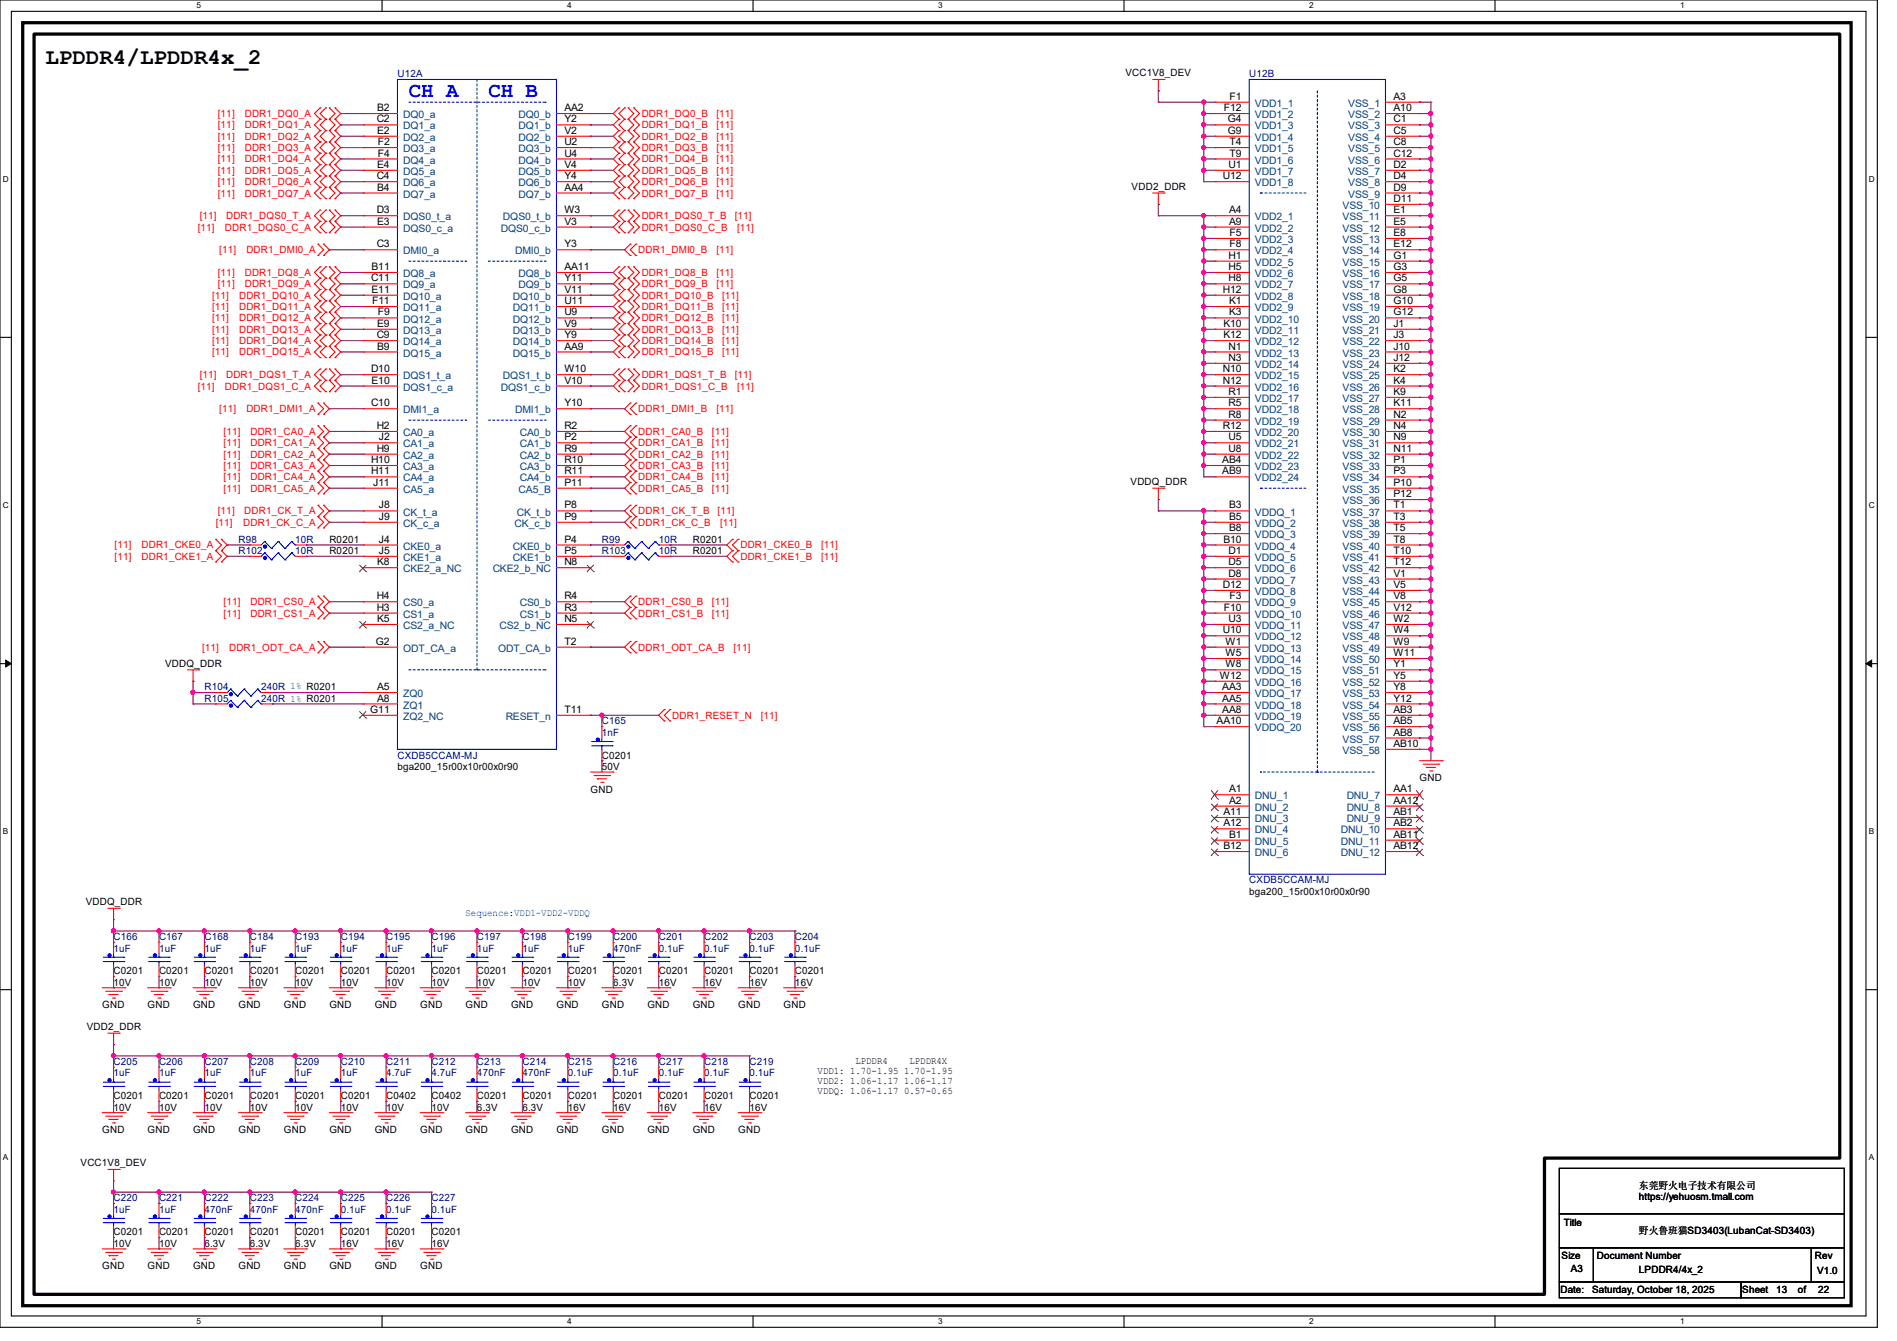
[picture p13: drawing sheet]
<svg xmlns="http://www.w3.org/2000/svg" width="297mm" height="210mm" viewBox="0 0 297 210" stroke-linecap="round" stroke-linejoin="round" font-family="sans-serif">
<defs><g id="words">
<text font-size="3.5" x="7.1" y="9.9">LPDDR4/LPDDR4x_2</text>
<g font-size="3.3" fill="#00f">
<text x="64" y="15.2">CH A</text>
<text x="76.5" y="15.2">CH B</text>
</g>
<g font-size="1.6">
<text x="176.2" y="11.9">VCC1V8_DEV</text>
<text x="59.1" y="17.4">B2</text>
<text x="88.4" y="17.4">AA2</text>
<text x="191.6" y="17.4">F12</text>
<text x="192.5" y="15.6">F1</text>
<text x="218.2" y="15.6">A3</text>
<text x="218.2" y="17.4">A10</text>
<text x="59" y="19.2">C2</text>
<text x="59.1" y="21">E2</text>
<text x="59.1" y="22.7">F2</text>
<text x="88.4" y="19.2">Y2</text>
<text x="88.4" y="21">V2</text>
<text x="88.4" y="22.7">U2</text>
<text x="192.2" y="19.2">G4</text>
<text x="192.2" y="21">G9</text>
<text x="192.5" y="22.7">T4</text>
<text x="218.2" y="19.2">C1</text>
<text x="218.2" y="21">C5</text>
<text x="218.2" y="22.7">C8</text>
<text x="59" y="28.1">C4</text>
<text x="59.1" y="29.8">B4</text>
<text x="59.1" y="26.3">E4</text>
<text x="59.1" y="24.5">F4</text>
<text x="88.4" y="26.3">V4</text>
<text x="88.4" y="24.5">U4</text>
<text x="88.4" y="28.1">Y4</text>
<text x="88.4" y="29.8">AA4</text>
<text x="177.2" y="29.7">VDD2_DDR</text>
<text x="191.4" y="28.1">U12</text>
<text x="192.3" y="26.3">U1</text>
<text x="192.5" y="24.5">T9</text>
<text x="218.2" y="24.5">C12</text>
<text x="218.2" y="26.3">D2</text>
<text x="218.2" y="28.1">D4</text>
<text x="218.2" y="29.8">D9</text>
<text x="59" y="33.4">D3</text>
<text x="59.1" y="35.2">E3</text>
<text x="88.4" y="33.4">W3</text>
<text x="88.4" y="35.2">V3</text>
<text x="192.4" y="33.4">A4</text>
<text x="192.4" y="35.2">A9</text>
<text x="218.2" y="31.6">D11</text>
<text x="218.2" y="33.4">E1</text>
<text x="218.2" y="35.2">E5</text>
<text x="59" y="38.7">C3</text>
<text x="88.4" y="38.7">Y3</text>
<text x="192.3" y="40.5">H1</text>
<text x="192.5" y="37">F5</text>
<text x="192.5" y="38.7">F8</text>
<text x="218.2" y="37">E8</text>
<text x="218.2" y="38.7">E12</text>
<text x="218.2" y="40.5">G1</text>
<text x="58.1" y="44.1">C11</text>
<text x="58.2" y="45.8">E11</text>
<text x="58.2" y="42.3">B11</text>
<text x="58.3" y="47.6">F11</text>
<text x="88.4" y="47.6">U11</text>
<text x="88.4" y="44.1">Y11</text>
<text x="88.4" y="45.8">V11</text>
<text x="88.4" y="42.3">AA11</text>
<text x="191.4" y="45.8">H12</text>
<text x="192.3" y="42.3">H5</text>
<text x="192.3" y="44.1">H8</text>
<text x="192.4" y="47.6">K1</text>
<text x="218.2" y="42.3">G3</text>
<text x="218.2" y="44.1">G5</text>
<text x="218.2" y="45.8">G8</text>
<text x="218.2" y="47.6">G10</text>
<text x="59" y="53">C9</text>
<text x="59.1" y="51.2">E9</text>
<text x="59.1" y="49.4">F9</text>
<text x="88.4" y="53">Y9</text>
<text x="88.4" y="51.2">V9</text>
<text x="88.4" y="49.4">U9</text>
<text x="191.5" y="53">K12</text>
<text x="191.5" y="51.2">K10</text>
<text x="192.4" y="49.4">K3</text>
<text x="218.2" y="51.2">J1</text>
<text x="218.2" y="49.4">G12</text>
<text x="218.2" y="53">J3</text>
<text x="58.1" y="58.3">D10</text>
<text x="59.1" y="54.7">B9</text>
<text x="88.4" y="58.3">W10</text>
<text x="88.4" y="54.7">AA9</text>
<text x="191.4" y="58.3">N10</text>
<text x="192.3" y="56.5">N3</text>
<text x="192.3" y="54.7">N1</text>
<text x="218.2" y="54.7">J10</text>
<text x="218.2" y="58.3">K2</text>
<text x="218.2" y="56.5">J12</text>
<text x="58.1" y="63.6">C10</text>
<text x="58.2" y="60.1">E10</text>
<text x="88.4" y="63.6">Y10</text>
<text x="88.4" y="60.1">V10</text>
<text x="191.4" y="60.1">N12</text>
<text x="192.3" y="63.6">R5</text>
<text x="192.3" y="65.4">R8</text>
<text x="192.3" y="61.8">R1</text>
<text x="218.2" y="61.8">K9</text>
<text x="218.2" y="65.4">N2</text>
<text x="218.2" y="60.1">K4</text>
<text x="218.2" y="63.6">K11</text>
<text x="59" y="70.7">H9</text>
<text x="59" y="67.2">H2</text>
<text x="59.3" y="69">J2</text>
<text x="88.4" y="67.2">R2</text>
<text x="88.4" y="69">P2</text>
<text x="88.4" y="70.7">R9</text>
<text x="191.4" y="67.2">R12</text>
<text x="192.3" y="69">U5</text>
<text x="192.3" y="70.7">U8</text>
<text x="218.2" y="69">N9</text>
<text x="218.2" y="67.2">N4</text>
<text x="218.2" y="70.7">N11</text>
<text x="58.1" y="74.3">H11</text>
<text x="58.1" y="72.5">H10</text>
<text x="58.4" y="76.1">J11</text>
<text x="88.4" y="72.5">R10</text>
<text x="88.4" y="76.1">P11</text>
<text x="88.4" y="74.3">R11</text>
<text x="177" y="75.9">VDDQ_DDR</text>
<text x="191.4" y="72.5">AB4</text>
<text x="191.4" y="74.3">AB9</text>
<text x="218.2" y="72.5">P1</text>
<text x="218.2" y="74.3">P3</text>
<text x="218.2" y="76.1">P10</text>
<text x="218.2" y="77.9">P12</text>
<text x="59.3" y="81.4">J9</text>
<text x="59.3" y="79.6">J8</text>
<text x="88.4" y="79.6">P8</text>
<text x="88.4" y="81.4">P9</text>
<text x="192.4" y="79.6">B3</text>
<text x="192.4" y="81.4">B5</text>
<text x="192.4" y="83.2">B8</text>
<text x="218.2" y="79.6">T1</text>
<text x="218.2" y="83.2">T5</text>
<text x="218.2" y="81.4">T3</text>
<text x="51.6" y="85">R0201</text>
<text x="51.6" y="86.8">R0201</text>
<text x="59.1" y="88.5">K8</text>
<text x="59.3" y="85">J4</text>
<text x="59.3" y="86.7">J5</text>
<text x="88.4" y="86.7">P5</text>
<text x="88.4" y="85">P4</text>
<text x="88.4" y="88.5">N8</text>
<text x="108.5" y="85">R0201</text>
<text x="108.5" y="86.8">R0201</text>
<text x="191.5" y="85">B10</text>
<text x="192.3" y="86.7">D1</text>
<text x="192.3" y="88.5">D5</text>
<text x="218.2" y="86.7">T10</text>
<text x="218.2" y="85">T8</text>
<text x="218.2" y="88.5">T12</text>
<text x="59" y="93.9">H4</text>
<text x="59" y="95.6">H3</text>
<text x="88.4" y="95.6">R3</text>
<text x="88.4" y="93.9">R4</text>
<text x="191.4" y="92.1">D12</text>
<text x="191.6" y="95.6">F10</text>
<text x="192.3" y="90.3">D8</text>
<text x="192.5" y="93.9">F3</text>
<text x="218.2" y="90.3">V1</text>
<text x="218.2" y="92.1">V5</text>
<text x="218.2" y="93.9">V8</text>
<text x="218.2" y="95.6">V12</text>
<text x="58.8" y="101">G2</text>
<text x="59.1" y="97.4">K5</text>
<text x="88.4" y="101">T2</text>
<text x="88.4" y="97.4">N5</text>
<text x="191.4" y="99.2">U10</text>
<text x="191.9" y="101">W1</text>
<text x="192.3" y="97.4">U3</text>
<text x="218.2" y="97.4">W2</text>
<text x="218.2" y="99.2">W4</text>
<text x="218.2" y="101">W9</text>
<text x="25.9" y="104.4">VDDQ_DDR</text>
<text x="191" y="106.3">W12</text>
<text x="191.9" y="104.5">W8</text>
<text x="191.9" y="102.7">W5</text>
<text x="218.2" y="102.7">W11</text>
<text x="218.2" y="104.5">Y1</text>
<text x="218.2" y="106.3">Y5</text>
<text x="58" y="111.6">G11</text>
<text x="59.1" y="109.9">A8</text>
<text x="59.1" y="108.1">A5</text>
<text x="88.4" y="111.6">T11</text>
<text x="190.5" y="113.4">AA10</text>
<text x="191.4" y="108.1">AA3</text>
<text x="191.4" y="111.6">AA8</text>
<text x="191.4" y="109.9">AA5</text>
<text x="218.2" y="108.1">Y8</text>
<text x="218.2" y="109.9">Y12</text>
<text x="218.2" y="111.6">AB3</text>
<text x="218.2" y="113.4">AB5</text>
<text x="94.2" y="118.8">C0201</text>
<text x="218.2" y="115.2">AB8</text>
<text x="218.2" y="117">AB10</text>
<text x="62.2" y="120.6">bga200_15r00x10r00x0r90</text>
<text x="92.5" y="124.1">GND</text>
<text x="94.2" y="120.6">50V</text>
<text x="192.4" y="125.9">A2</text>
<text x="192.4" y="124.1">A1</text>
<text x="218.2" y="124.1">AA1</text>
<text x="218.2" y="125.9">AA12</text>
<text x="222.3" y="122.3">GND</text>
<text x="191.5" y="127.6">A11</text>
<text x="191.5" y="129.4">A12</text>
<text x="192.4" y="131.2">B1</text>
<text x="218.2" y="127.6">AB1</text>
<text x="218.2" y="129.4">AB2</text>
<text x="218.2" y="131.2">AB11</text>
<text x="191.5" y="133">B12</text>
<text x="218.2" y="133">AB12</text>
<text x="13.4" y="141.7">VDDQ_DDR</text>
<text x="195.6" y="140.1">bga200_15r00x10r00x0r90</text>
<text x="17.8" y="152.6">C0201</text>
<text x="17.8" y="154.3">10V</text>
<text x="24.9" y="152.6">C0201</text>
<text x="24.9" y="154.3">10V</text>
<text x="32" y="152.6">C0201</text>
<text x="32" y="154.3">10V</text>
<text x="39.1" y="152.6">C0201</text>
<text x="39.1" y="154.3">10V</text>
<text x="46.2" y="152.6">C0201</text>
<text x="46.2" y="154.3">10V</text>
<text x="53.3" y="152.6">C0201</text>
<text x="53.3" y="154.3">10V</text>
<text x="60.5" y="152.6">C0201</text>
<text x="60.5" y="154.3">10V</text>
<text x="67.6" y="152.6">C0201</text>
<text x="67.6" y="154.3">10V</text>
<text x="74.7" y="152.6">C0201</text>
<text x="74.7" y="154.3">10V</text>
<text x="81.8" y="152.6">C0201</text>
<text x="81.8" y="154.3">10V</text>
<text x="88.9" y="152.6">C0201</text>
<text x="88.9" y="154.3">10V</text>
<text x="96" y="152.6">C0201</text>
<text x="96" y="154.3">6.3V</text>
<text x="103.1" y="152.6">C0201</text>
<text x="103.1" y="154.3">16V</text>
<text x="110.2" y="152.6">C0201</text>
<text x="110.2" y="154.3">16V</text>
<text x="117.4" y="152.6">C0201</text>
<text x="117.4" y="154.3">16V</text>
<text x="124.5" y="152.6">C0201</text>
<text x="124.5" y="154.3">16V</text>
<text x="13.6" y="161.3">VDD2_DDR</text>
<text x="16" y="157.9">GND</text>
<text x="23.1" y="157.9">GND</text>
<text x="30.2" y="157.9">GND</text>
<text x="37.3" y="157.9">GND</text>
<text x="44.5" y="157.9">GND</text>
<text x="51.6" y="157.9">GND</text>
<text x="58.7" y="157.9">GND</text>
<text x="65.8" y="157.9">GND</text>
<text x="72.9" y="157.9">GND</text>
<text x="80" y="157.9">GND</text>
<text x="87.1" y="157.9">GND</text>
<text x="94.2" y="157.9">GND</text>
<text x="101.4" y="157.9">GND</text>
<text x="108.5" y="157.9">GND</text>
<text x="115.6" y="157.9">GND</text>
<text x="122.7" y="157.9">GND</text>
<text x="133.9" y="166.6">LPDDR4</text>
<text x="142.4" y="166.6">LPDDR4X</text>
<text x="17.8" y="172.1">C0201</text>
<text x="17.8" y="173.9">10V</text>
<text x="24.9" y="172.1">C0201</text>
<text x="24.9" y="173.9">10V</text>
<text x="32" y="172.1">C0201</text>
<text x="32" y="173.9">10V</text>
<text x="39.1" y="172.1">C0201</text>
<text x="39.1" y="173.9">10V</text>
<text x="46.2" y="172.1">C0201</text>
<text x="46.2" y="173.9">10V</text>
<text x="53.3" y="172.1">C0201</text>
<text x="53.3" y="173.9">10V</text>
<text x="60.5" y="172.1">C0402</text>
<text x="60.5" y="173.9">10V</text>
<text x="67.6" y="172.1">C0402</text>
<text x="67.6" y="173.9">10V</text>
<text x="74.7" y="172.1">C0201</text>
<text x="74.7" y="173.9">6.3V</text>
<text x="81.8" y="172.1">C0201</text>
<text x="81.8" y="173.9">6.3V</text>
<text x="88.9" y="172.1">C0201</text>
<text x="88.9" y="173.9">16V</text>
<text x="96" y="172.1">C0201</text>
<text x="96" y="173.9">16V</text>
<text x="103.1" y="172.1">C0201</text>
<text x="103.1" y="173.9">16V</text>
<text x="110.2" y="172.1">C0201</text>
<text x="110.2" y="173.9">16V</text>
<text x="117.4" y="172.1">C0201</text>
<text x="117.4" y="173.9">16V</text>
<text x="128" y="168.1">VDD1: 1.70-1.95 1.70-1.95</text>
<text x="128" y="169.7">VDD2: 1.06-1.17 1.06-1.17</text>
<text x="128" y="171.3">VDDQ: 1.06-1.17 0.57-0.65</text>
<text x="16" y="177.5">GND</text>
<text x="23.1" y="177.5">GND</text>
<text x="30.2" y="177.5">GND</text>
<text x="37.3" y="177.5">GND</text>
<text x="44.5" y="177.5">GND</text>
<text x="51.6" y="177.5">GND</text>
<text x="58.7" y="177.5">GND</text>
<text x="65.8" y="177.5">GND</text>
<text x="72.9" y="177.5">GND</text>
<text x="80" y="177.5">GND</text>
<text x="87.1" y="177.5">GND</text>
<text x="94.2" y="177.5">GND</text>
<text x="101.4" y="177.5">GND</text>
<text x="108.5" y="177.5">GND</text>
<text x="115.6" y="177.5">GND</text>
<text x="12.6" y="182.6">VCC1V8_DEV</text>
<text x="256.6" y="186.2">东莞野火电子技术有限公司</text>
<text x="256.6" y="188">https://yehuosm.tmall.com</text>
<text x="17.8" y="193.5">C0201</text>
<text x="17.8" y="195.2">10V</text>
<text x="24.9" y="193.5">C0201</text>
<text x="24.9" y="195.2">10V</text>
<text x="32" y="193.5">C0201</text>
<text x="32" y="195.2">6.3V</text>
<text x="39.1" y="193.5">C0201</text>
<text x="39.1" y="195.2">6.3V</text>
<text x="46.2" y="193.5">C0201</text>
<text x="46.2" y="195.2">6.3V</text>
<text x="53.3" y="193.5">C0201</text>
<text x="53.3" y="195.2">16V</text>
<text x="60.5" y="193.5">C0201</text>
<text x="60.5" y="195.2">16V</text>
<text x="67.6" y="193.5">C0201</text>
<text x="67.6" y="195.2">16V</text>
<text x="244.5" y="197.2">Size</text>
<text x="244.8" y="192">Title</text>
<text x="250" y="197.2">Document Number</text>
<text x="256.6" y="193.3">野火鲁班猫SD3403(LubanCat-SD3403)</text>
<text x="284.2" y="197.2">Rev</text>
<text x="16" y="198.8">GND</text>
<text x="23.1" y="198.8">GND</text>
<text x="30.2" y="198.8">GND</text>
<text x="37.3" y="198.8">GND</text>
<text x="44.5" y="198.8">GND</text>
<text x="51.6" y="198.8">GND</text>
<text x="58.7" y="198.8">GND</text>
<text x="65.8" y="198.8">GND</text>
<text x="244.3" y="202.5">Date:</text>
<text x="245.9" y="199.1">A3</text>
<text x="249.3" y="202.5">Saturday, October 18, 2025</text>
<text x="256.6" y="199.3">LPDDR4/4x_2</text>
<text x="272.8" y="202.5">Sheet</text>
<text x="278.1" y="202.5">13</text>
<text x="281.5" y="202.5">of</text>
<text x="284.5" y="199.5">V1.0</text>
<text x="284.7" y="202.5">22</text>
</g>
<g font-size="1.6" fill="#000080">
<text x="62.2" y="12.1">U12A</text>
<text x="195.6" y="12.1">U12B</text>
<text x="37.3" y="85">R98</text>
<text x="37.3" y="86.8">R102</text>
<text x="46.2" y="85">10R</text>
<text x="46.2" y="86.8">10R</text>
<text x="94.2" y="85">R99</text>
<text x="94.2" y="86.8">R103</text>
<text x="103.1" y="85">10R</text>
<text x="103.1" y="86.8">10R</text>
<text x="32" y="108.1">R104</text>
<text x="32" y="109.9">R105</text>
<text x="40.9" y="108.1">240R 1% R0201</text>
<text x="40.9" y="109.9">240R 1% R0201</text>
<text x="94.2" y="113.5">C165</text>
<text x="62.2" y="118.8">CXDB5CCAM-MJ</text>
<text x="94.2" y="115.2">1nF</text>
<text x="195.6" y="138.3">CXDB5CCAM-MJ</text>
<text x="17.8" y="147.2">C166</text>
<text x="17.8" y="149">1uF</text>
<text x="24.9" y="147.2">C167</text>
<text x="24.9" y="149">1uF</text>
<text x="32" y="147.2">C168</text>
<text x="32" y="149">1uF</text>
<text x="39.1" y="147.2">C184</text>
<text x="39.1" y="149">1uF</text>
<text x="46.2" y="147.2">C193</text>
<text x="46.2" y="149">1uF</text>
<text x="53.3" y="147.2">C194</text>
<text x="53.3" y="149">1uF</text>
<text x="60.5" y="147.2">C195</text>
<text x="60.5" y="149">1uF</text>
<text x="67.6" y="147.2">C196</text>
<text x="67.6" y="149">1uF</text>
<text x="74.7" y="147.2">C197</text>
<text x="74.7" y="149">1uF</text>
<text x="81.8" y="147.2">C198</text>
<text x="81.8" y="149">1uF</text>
<text x="88.9" y="147.2">C199</text>
<text x="88.9" y="149">1uF</text>
<text x="96" y="147.2">C200</text>
<text x="96" y="149">470nF</text>
<text x="103.1" y="147.2">C201</text>
<text x="103.1" y="149">0.1uF</text>
<text x="110.2" y="147.2">C202</text>
<text x="110.2" y="149">0.1uF</text>
<text x="117.4" y="147.2">C203</text>
<text x="117.4" y="149">0.1uF</text>
<text x="124.5" y="147.2">C204</text>
<text x="124.5" y="149">0.1uF</text>
<text x="17.8" y="166.8">C205</text>
<text x="24.9" y="166.8">C206</text>
<text x="32" y="166.8">C207</text>
<text x="39.1" y="166.8">C208</text>
<text x="46.2" y="166.8">C209</text>
<text x="53.3" y="166.8">C210</text>
<text x="60.5" y="166.8">C211</text>
<text x="67.6" y="166.8">C212</text>
<text x="74.7" y="166.8">C213</text>
<text x="81.8" y="166.8">C214</text>
<text x="88.9" y="166.8">C215</text>
<text x="96" y="166.8">C216</text>
<text x="103.1" y="166.8">C217</text>
<text x="110.2" y="166.8">C218</text>
<text x="117.4" y="166.8">C219</text>
<text x="17.8" y="168.6">1uF</text>
<text x="24.9" y="168.6">1uF</text>
<text x="32" y="168.6">1uF</text>
<text x="39.1" y="168.6">1uF</text>
<text x="46.2" y="168.6">1uF</text>
<text x="53.3" y="168.6">1uF</text>
<text x="60.5" y="168.6">4.7uF</text>
<text x="67.6" y="168.6">4.7uF</text>
<text x="74.7" y="168.6">470nF</text>
<text x="81.8" y="168.6">470nF</text>
<text x="88.9" y="168.6">0.1uF</text>
<text x="96" y="168.6">0.1uF</text>
<text x="103.1" y="168.6">0.1uF</text>
<text x="110.2" y="168.6">0.1uF</text>
<text x="117.4" y="168.6">0.1uF</text>
<text x="17.8" y="188.1">C220</text>
<text x="17.8" y="189.9">1uF</text>
<text x="24.9" y="188.1">C221</text>
<text x="24.9" y="189.9">1uF</text>
<text x="32" y="188.1">C222</text>
<text x="32" y="189.9">470nF</text>
<text x="39.1" y="188.1">C223</text>
<text x="39.1" y="189.9">470nF</text>
<text x="46.2" y="188.1">C224</text>
<text x="46.2" y="189.9">470nF</text>
<text x="53.3" y="188.1">C225</text>
<text x="53.3" y="189.9">0.1uF</text>
<text x="60.5" y="188.1">C226</text>
<text x="60.5" y="189.9">0.1uF</text>
<text x="67.6" y="188.1">C227</text>
<text x="67.6" y="189.9">0.1uF</text>
</g>
<g font-size="1.6" fill="#004080">
<text x="196.5" y="16.7">VDD1_1</text>
<text x="211.1" y="16.7">VSS_1</text>
<text x="63.1" y="23.8">DQ3_a</text>
<text x="63.1" y="22.1">DQ2_a</text>
<text x="63.1" y="20.3">DQ1_a</text>
<text x="63.1" y="18.5">DQ0_a</text>
<text x="81.2" y="18.5">DQ0_b</text>
<text x="81.2" y="20.3">DQ1_b</text>
<text x="81.2" y="22.1">DQ2_b</text>
<text x="81.2" y="23.8">DQ3_b</text>
<text x="196.5" y="18.5">VDD1_2</text>
<text x="196.5" y="20.3">VDD1_3</text>
<text x="196.5" y="22.1">VDD1_4</text>
<text x="196.5" y="23.8">VDD1_5</text>
<text x="211.1" y="18.5">VSS_2</text>
<text x="211.1" y="20.3">VSS_3</text>
<text x="211.1" y="22.1">VSS_4</text>
<text x="211.1" y="23.8">VSS_5</text>
<text x="63.1" y="29.2">DQ6_a</text>
<text x="63.1" y="27.4">DQ5_a</text>
<text x="63.1" y="25.6">DQ4_a</text>
<text x="81.2" y="27.4">DQ5_b</text>
<text x="81.2" y="25.6">DQ4_b</text>
<text x="81.2" y="29.2">DQ6_b</text>
<text x="196.5" y="27.4">VDD1_7</text>
<text x="196.5" y="29.2">VDD1_8</text>
<text x="196.5" y="25.6">VDD1_6</text>
<text x="211.1" y="25.6">VSS_6</text>
<text x="211.1" y="27.4">VSS_7</text>
<text x="211.1" y="29.2">VSS_8</text>
<text x="63.1" y="30.9">DQ7_a</text>
<text x="63.1" y="34.5">DQS0_t_a</text>
<text x="78.7" y="34.5">DQS0_t_b</text>
<text x="81.2" y="30.9">DQ7_b</text>
<text x="196.5" y="34.5">VDD2_1</text>
<text x="210.2" y="32.7">VSS_10</text>
<text x="210.2" y="34.5">VSS_11</text>
<text x="211.1" y="30.9">VSS_9</text>
<text x="63.1" y="39.8">DMI0_a</text>
<text x="63.1" y="36.3">DQS0_c_a</text>
<text x="78.4" y="36.3">DQS0_c_b</text>
<text x="80.7" y="39.8">DMI0_b</text>
<text x="196.5" y="36.3">VDD2_2</text>
<text x="196.5" y="38.1">VDD2_3</text>
<text x="196.5" y="39.8">VDD2_4</text>
<text x="196.5" y="41.6">VDD2_5</text>
<text x="210.2" y="36.3">VSS_12</text>
<text x="210.2" y="38.1">VSS_13</text>
<text x="210.2" y="39.8">VSS_14</text>
<text x="210.2" y="41.6">VSS_15</text>
<text x="63.1" y="46.9">DQ10_a</text>
<text x="63.1" y="43.4">DQ8_a</text>
<text x="63.1" y="45.2">DQ9_a</text>
<text x="80.3" y="46.9">DQ10_b</text>
<text x="81.2" y="45.2">DQ9_b</text>
<text x="81.2" y="43.4">DQ8_b</text>
<text x="196.5" y="46.9">VDD2_8</text>
<text x="196.5" y="43.4">VDD2_6</text>
<text x="196.5" y="45.2">VDD2_7</text>
<text x="210.2" y="43.4">VSS_16</text>
<text x="210.2" y="45.2">VSS_17</text>
<text x="210.2" y="46.9">VSS_18</text>
<text x="63.1" y="52.3">DQ13_a</text>
<text x="63.1" y="50.5">DQ12_a</text>
<text x="63.1" y="48.7">DQ11_a</text>
<text x="80.3" y="48.7">DQ11_b</text>
<text x="80.3" y="52.3">DQ13_b</text>
<text x="80.3" y="50.5">DQ12_b</text>
<text x="196.5" y="50.5">VDD2_10</text>
<text x="196.5" y="48.7">VDD2_9</text>
<text x="196.5" y="52.3">VDD2_11</text>
<text x="210.2" y="52.3">VSS_21</text>
<text x="210.2" y="48.7">VSS_19</text>
<text x="210.2" y="50.5">VSS_20</text>
<text x="63.1" y="55.8">DQ15_a</text>
<text x="63.1" y="54.1">DQ14_a</text>
<text x="63.1" y="59.4">DQS1_t_a</text>
<text x="78.7" y="59.4">DQS1_t_b</text>
<text x="80.3" y="54.1">DQ14_b</text>
<text x="80.3" y="55.8">DQ15_b</text>
<text x="196.5" y="54.1">VDD2_12</text>
<text x="196.5" y="57.6">VDD2_14</text>
<text x="196.5" y="55.8">VDD2_13</text>
<text x="196.5" y="59.4">VDD2_15</text>
<text x="210.2" y="55.8">VSS_23</text>
<text x="210.2" y="59.4">VSS_25</text>
<text x="210.2" y="54.1">VSS_22</text>
<text x="210.2" y="57.6">VSS_24</text>
<text x="63.1" y="64.7">DMI1_a</text>
<text x="63.1" y="61.2">DQS1_c_a</text>
<text x="78.4" y="61.2">DQS1_c_b</text>
<text x="80.7" y="64.7">DMI1_b</text>
<text x="196.5" y="61.2">VDD2_16</text>
<text x="196.5" y="64.7">VDD2_18</text>
<text x="196.5" y="63">VDD2_17</text>
<text x="210.2" y="63">VSS_27</text>
<text x="210.2" y="61.2">VSS_26</text>
<text x="210.2" y="64.7">VSS_28</text>
<text x="63.1" y="71.8">CA2_a</text>
<text x="63.1" y="70.1">CA1_a</text>
<text x="63.1" y="68.3">CA0_a</text>
<text x="81.4" y="68.3">CA0_b</text>
<text x="81.4" y="70.1">CA1_b</text>
<text x="81.4" y="71.8">CA2_b</text>
<text x="196.5" y="66.5">VDD2_19</text>
<text x="196.5" y="68.3">VDD2_20</text>
<text x="196.5" y="70.1">VDD2_21</text>
<text x="196.5" y="71.8">VDD2_22</text>
<text x="210.2" y="66.5">VSS_29</text>
<text x="210.2" y="70.1">VSS_31</text>
<text x="210.2" y="68.3">VSS_30</text>
<text x="210.2" y="71.8">VSS_32</text>
<text x="63.1" y="75.4">CA4_a</text>
<text x="63.1" y="73.6">CA3_a</text>
<text x="63.1" y="77.2">CA5_a</text>
<text x="81.2" y="77.2">CA5_B</text>
<text x="81.4" y="73.6">CA3_b</text>
<text x="81.4" y="75.4">CA4_b</text>
<text x="196.5" y="73.6">VDD2_23</text>
<text x="196.5" y="75.4">VDD2_24</text>
<text x="210.2" y="73.6">VSS_33</text>
<text x="210.2" y="75.4">VSS_34</text>
<text x="210.2" y="77.2">VSS_35</text>
<text x="63.1" y="82.5">CK_c_a</text>
<text x="63.1" y="80.7">CK_t_a</text>
<text x="80.6" y="82.5">CK_c_b</text>
<text x="80.9" y="80.7">CK_t_b</text>
<text x="196.5" y="80.7">VDDQ_1</text>
<text x="196.5" y="82.5">VDDQ_2</text>
<text x="210.2" y="80.7">VSS_37</text>
<text x="210.2" y="82.5">VSS_38</text>
<text x="210.2" y="79">VSS_36</text>
<text x="63.1" y="86.1">CKE0_a</text>
<text x="63.1" y="87.8">CKE1_a</text>
<text x="63.1" y="89.6">CKE2_a_NC</text>
<text x="77.1" y="89.6">CKE2_b_NC</text>
<text x="80.3" y="87.8">CKE1_b</text>
<text x="80.3" y="86.1">CKE0_b</text>
<text x="196.5" y="84.3">VDDQ_3</text>
<text x="196.5" y="86.1">VDDQ_4</text>
<text x="196.5" y="87.8">VDDQ_5</text>
<text x="196.5" y="89.6">VDDQ_6</text>
<text x="210.2" y="84.3">VSS_39</text>
<text x="210.2" y="87.8">VSS_41</text>
<text x="210.2" y="86.1">VSS_40</text>
<text x="210.2" y="89.6">VSS_42</text>
<text x="63.1" y="95">CS0_a</text>
<text x="81.4" y="95">CS0_b</text>
<text x="196.5" y="91.4">VDDQ_7</text>
<text x="196.5" y="93.2">VDDQ_8</text>
<text x="196.5" y="95">VDDQ_9</text>
<text x="210.2" y="91.4">VSS_43</text>
<text x="210.2" y="93.2">VSS_44</text>
<text x="210.2" y="95">VSS_45</text>
<text x="63.1" y="96.7">CS1_a</text>
<text x="63.1" y="98.5">CS2_a_NC</text>
<text x="78.2" y="98.5">CS2_b_NC</text>
<text x="81.4" y="96.7">CS1_b</text>
<text x="196.5" y="98.5">VDDQ_11</text>
<text x="196.5" y="96.7">VDDQ_10</text>
<text x="196.5" y="100.3">VDDQ_12</text>
<text x="210.2" y="96.7">VSS_46</text>
<text x="210.2" y="98.5">VSS_47</text>
<text x="210.2" y="100.3">VSS_48</text>
<text x="63.1" y="102.1">ODT_CA_a</text>
<text x="78" y="102.1">ODT_CA_b</text>
<text x="196.5" y="102.1">VDDQ_13</text>
<text x="196.5" y="105.6">VDDQ_15</text>
<text x="196.5" y="103.8">VDDQ_14</text>
<text x="196.5" y="107.4">VDDQ_16</text>
<text x="210.2" y="102.1">VSS_49</text>
<text x="210.2" y="103.8">VSS_50</text>
<text x="210.2" y="105.6">VSS_51</text>
<text x="210.2" y="107.4">VSS_52</text>
<text x="63.1" y="111">ZQ1</text>
<text x="63.1" y="109.2">ZQ0</text>
<text x="63.1" y="112.7">ZQ2_NC</text>
<text x="79.2" y="112.7">RESET_n</text>
<text x="196.5" y="109.2">VDDQ_17</text>
<text x="196.5" y="112.7">VDDQ_19</text>
<text x="196.5" y="111">VDDQ_18</text>
<text x="210.2" y="109.2">VSS_53</text>
<text x="210.2" y="111">VSS_54</text>
<text x="210.2" y="112.7">VSS_55</text>
<text x="196.5" y="114.5">VDDQ_20</text>
<text x="210.2" y="114.5">VSS_56</text>
<text x="210.2" y="116.3">VSS_57</text>
<text x="210.2" y="118.1">VSS_58</text>
<text x="196.5" y="125.2">DNU_1</text>
<text x="210.8" y="125.2">DNU_7</text>
<text x="196.5" y="127">DNU_2</text>
<text x="196.5" y="128.7">DNU_3</text>
<text x="196.5" y="130.5">DNU_4</text>
<text x="209.9" y="130.5">DNU_10</text>
<text x="210.8" y="127">DNU_8</text>
<text x="210.8" y="128.7">DNU_9</text>
<text x="196.5" y="132.3">DNU_5</text>
<text x="196.5" y="134.1">DNU_6</text>
<text x="209.9" y="132.3">DNU_11</text>
<text x="209.9" y="134.1">DNU_12</text>
</g>
<g font-size="1.6" fill="#f00">
<text x="34.1" y="18.3">[11]</text>
<text x="34.1" y="20.1">[11]</text>
<text x="34.1" y="21.9">[11]</text>
<text x="34.1" y="23.7">[11]</text>
<text x="38.3" y="18.3">DDR1_DQ0_A</text>
<text x="38.3" y="20.1">DDR1_DQ1_A</text>
<text x="38.3" y="21.9">DDR1_DQ2_A</text>
<text x="38.3" y="23.7">DDR1_DQ3_A</text>
<text x="100.5" y="18.3">DDR1_DQ0_B</text>
<text x="100.5" y="20.1">DDR1_DQ1_B</text>
<text x="100.5" y="21.9">DDR1_DQ2_B</text>
<text x="100.5" y="23.7">DDR1_DQ3_B</text>
<text x="112.2" y="18.3">[11]</text>
<text x="112.2" y="20.1">[11]</text>
<text x="112.2" y="21.9">[11]</text>
<text x="112.2" y="23.7">[11]</text>
<text x="34.1" y="25.4">[11]</text>
<text x="34.1" y="27.2">[11]</text>
<text x="34.1" y="29">[11]</text>
<text x="38.3" y="25.4">DDR1_DQ4_A</text>
<text x="38.3" y="27.2">DDR1_DQ5_A</text>
<text x="38.3" y="29">DDR1_DQ6_A</text>
<text x="100.5" y="25.4">DDR1_DQ4_B</text>
<text x="100.5" y="27.2">DDR1_DQ5_B</text>
<text x="100.5" y="29">DDR1_DQ6_B</text>
<text x="112.2" y="25.4">[11]</text>
<text x="112.2" y="27.2">[11]</text>
<text x="112.2" y="29">[11]</text>
<text x="31.3" y="34.3">[11]</text>
<text x="34.1" y="30.8">[11]</text>
<text x="35.4" y="34.3">DDR1_DQS0_T_A</text>
<text x="38.3" y="30.8">DDR1_DQ7_A</text>
<text x="100.5" y="30.8">DDR1_DQ7_B</text>
<text x="100.5" y="34.3">DDR1_DQS0_T_B</text>
<text x="112.2" y="30.8">[11]</text>
<text x="115" y="34.3">[11]</text>
<text x="30.9" y="36.1">[11]</text>
<text x="34.3" y="39.7">[11]</text>
<text x="35.2" y="36.1">DDR1_DQS0_C_A</text>
<text x="38.6" y="39.7">DDR1_DMI0_A</text>
<text x="99.9" y="39.7">DDR1_DMI0_B</text>
<text x="100.5" y="36.1">DDR1_DQS0_C_B</text>
<text x="112.2" y="39.7">[11]</text>
<text x="115.4" y="36.1">[11]</text>
<text x="33.2" y="46.8">[11]</text>
<text x="34.1" y="43.2">[11]</text>
<text x="34.1" y="45">[11]</text>
<text x="37.4" y="46.8">DDR1_DQ10_A</text>
<text x="38.3" y="43.2">DDR1_DQ8_A</text>
<text x="38.3" y="45">DDR1_DQ9_A</text>
<text x="100.5" y="43.2">DDR1_DQ8_B</text>
<text x="100.5" y="45">DDR1_DQ9_B</text>
<text x="100.5" y="46.8">DDR1_DQ10_B</text>
<text x="112.2" y="43.2">[11]</text>
<text x="112.2" y="45">[11]</text>
<text x="113.1" y="46.8">[11]</text>
<text x="33.2" y="48.6">[11]</text>
<text x="33.2" y="50.3">[11]</text>
<text x="33.2" y="52.1">[11]</text>
<text x="33.2" y="53.9">[11]</text>
<text x="37.4" y="48.6">DDR1_DQ11_A</text>
<text x="37.4" y="50.3">DDR1_DQ12_A</text>
<text x="37.4" y="52.1">DDR1_DQ13_A</text>
<text x="37.4" y="53.9">DDR1_DQ14_A</text>
<text x="100.5" y="48.6">DDR1_DQ11_B</text>
<text x="100.5" y="50.3">DDR1_DQ12_B</text>
<text x="100.5" y="52.1">DDR1_DQ13_B</text>
<text x="100.5" y="53.9">DDR1_DQ14_B</text>
<text x="113.1" y="48.6">[11]</text>
<text x="113.1" y="50.3">[11]</text>
<text x="113.1" y="52.1">[11]</text>
<text x="113.1" y="53.9">[11]</text>
<text x="31.3" y="59.2">[11]</text>
<text x="33.2" y="55.7">[11]</text>
<text x="35.4" y="59.2">DDR1_DQS1_T_A</text>
<text x="37.4" y="55.7">DDR1_DQ15_A</text>
<text x="100.5" y="55.7">DDR1_DQ15_B</text>
<text x="100.5" y="59.2">DDR1_DQS1_T_B</text>
<text x="113.1" y="55.7">[11]</text>
<text x="115" y="59.2">[11]</text>
<text x="30.9" y="61">[11]</text>
<text x="34.3" y="64.6">[11]</text>
<text x="35.2" y="61">DDR1_DQS1_C_A</text>
<text x="38.6" y="64.6">DDR1_DMI1_A</text>
<text x="99.9" y="64.6">DDR1_DMI1_B</text>
<text x="100.5" y="61">DDR1_DQS1_C_B</text>
<text x="112.2" y="64.6">[11]</text>
<text x="115.4" y="61">[11]</text>
<text x="35" y="68.1">[11]</text>
<text x="35" y="69.9">[11]</text>
<text x="35" y="71.7">[11]</text>
<text x="39.2" y="68.1">DDR1_CA0_A</text>
<text x="39.2" y="69.9">DDR1_CA1_A</text>
<text x="39.2" y="71.7">DDR1_CA2_A</text>
<text x="99.9" y="68.1">DDR1_CA0_B</text>
<text x="99.9" y="69.9">DDR1_CA1_B</text>
<text x="99.9" y="71.7">DDR1_CA2_B</text>
<text x="111.5" y="68.1">[11]</text>
<text x="111.5" y="69.9">[11]</text>
<text x="111.5" y="71.7">[11]</text>
<text x="35" y="73.4">[11]</text>
<text x="35" y="75.2">[11]</text>
<text x="35" y="77">[11]</text>
<text x="39.2" y="73.4">DDR1_CA3_A</text>
<text x="39.2" y="75.2">DDR1_CA4_A</text>
<text x="39.2" y="77">DDR1_CA5_A</text>
<text x="99.9" y="73.4">DDR1_CA3_B</text>
<text x="99.9" y="75.2">DDR1_CA4_B</text>
<text x="99.9" y="77">DDR1_CA5_B</text>
<text x="111.5" y="73.4">[11]</text>
<text x="111.5" y="75.2">[11]</text>
<text x="111.5" y="77">[11]</text>
<text x="33.8" y="82.3">[11]</text>
<text x="34.1" y="80.6">[11]</text>
<text x="38.1" y="82.3">DDR1_CK_C_A</text>
<text x="38.2" y="80.6">DDR1_CK_T_A</text>
<text x="99.9" y="80.6">DDR1_CK_T_B</text>
<text x="99.9" y="82.3">DDR1_CK_C_B</text>
<text x="112.4" y="80.6">[11]</text>
<text x="112.7" y="82.3">[11]</text>
<text x="18" y="85.9">[11]</text>
<text x="18" y="87.7">[11]</text>
<text x="22.1" y="85.9">DDR1_CKE0_A</text>
<text x="22.1" y="87.7">DDR1_CKE1_A</text>
<text x="115.9" y="85.9">DDR1_CKE0_B</text>
<text x="115.9" y="87.7">DDR1_CKE1_B</text>
<text x="128.6" y="85.9">[11]</text>
<text x="128.6" y="87.7">[11]</text>
<text x="35" y="94.8">[11]</text>
<text x="39.2" y="94.8">DDR1_CS0_A</text>
<text x="99.9" y="94.8">DDR1_CS0_B</text>
<text x="111.5" y="94.8">[11]</text>
<text x="31.7" y="101.9">[11]</text>
<text x="35" y="96.6">[11]</text>
<text x="35.9" y="101.9">DDR1_ODT_CA_A</text>
<text x="39.2" y="96.6">DDR1_CS1_A</text>
<text x="99.9" y="96.6">DDR1_CS1_B</text>
<text x="99.9" y="101.9">DDR1_ODT_CA_B</text>
<text x="111.5" y="96.6">[11]</text>
<text x="114.9" y="101.9">[11]</text>
<text x="105.2" y="112.6">DDR1_RESET_N</text>
<text x="119.1" y="112.6">[11]</text>
</g>
<text font-size="1.6" fill="#00f" x="72.9" y="143.5">Sequence:VDD1-VDD2-VDDQ</text>
<g font-size="1.3">
<text x="30.8" y="1.3">5</text>
<text x="88.8" y="1.3">4</text>
<text x="146.9" y="1.3">3</text>
<text x="205" y="1.3">2</text>
<text x="263.1" y="1.3">1</text>
<text x=".5" y="28.4">D</text>
<text x="292.6" y="28.4">D</text>
<text x=".5" y="79.5">C</text>
<text x="292.6" y="79.5">C</text>
<text x=".5" y="130.6">B</text>
<text x="292.6" y="130.6">B</text>
<text x=".5" y="181.7">A</text>
<text x="292.6" y="181.7">A</text>
<text x="30.8" y="207.4">5</text>
<text x="88.8" y="207.4">4</text>
<text x="146.9" y="207.4">3</text>
<text x="205" y="207.4">2</text>
<text x="263.1" y="207.4">1</text>
</g>
</g></defs>
<path d="M0 0h293.9v207.9h-293.9zM1.8 1.8h290.3v204.3h-290.3z" fill="none" stroke="#000" stroke-width=".17"/>
<g fill="#fff">
<path d="M30.8 .2h.7v1.4h-.7z"/>
<path d="M30.8 206.2h.7v1.4h-.7z"/>
</g>
<path d="M59.8 0v1.8M59.8 206.1v1.8" fill="none" stroke="#000" stroke-width=".17"/>
<g fill="#fff">
<path d="M88.8 .2h.7v1.4h-.7z"/>
<path d="M88.8 206.2h.7v1.4h-.7z"/>
</g>
<path d="M117.9 0v1.8M117.9 206.1v1.8" fill="none" stroke="#000" stroke-width=".17"/>
<g fill="#fff">
<path d="M146.9 .2h.7v1.4h-.7z"/>
<path d="M146.9 206.2h.7v1.4h-.7z"/>
</g>
<path d="M176 0v1.8M176 206.1v1.8" fill="none" stroke="#000" stroke-width=".17"/>
<g fill="#fff">
<path d="M205 .2h.7v1.4h-.7z"/>
<path d="M205 206.2h.7v1.4h-.7z"/>
</g>
<path d="M234.1 0v1.8M234.1 206.1v1.8" fill="none" stroke="#000" stroke-width=".17"/>
<g fill="#fff">
<path d="M263.1 .2h.6v1.4h-.6z"/>
<path d="M263.1 206.2h.6v1.4h-.6z"/>
<path d="M.5 27.3h.9v1.4h-.9z"/>
<path d="M292.6 27.3h.9v1.4h-.9z"/>
<path d="M.5 78.4h.9v1.4h-.9z"/>
<path d="M292.6 78.4h.9v1.4h-.9z"/>
</g>
<path d="M0 52.8h1.8M292.1 52.8h1.8" fill="none" stroke="#000" stroke-width=".17"/>
<g fill="#fff">
<path d="M.5 129.5h.8v1.4h-.8z"/>
<path d="M292.6 129.5h.8v1.4h-.8z"/>
</g>
<path d="M0 103.9h1.8M292.1 103.9h1.8" fill="none" stroke="#000" stroke-width=".17"/>
<path d="M.9 103.4l.9 .5-.9 .5zM292.1 103.9l.9-.5v1z" fill="#000" stroke="#000" stroke-width=".16"/>
<g fill="#fff">
<path d="M.5 180.5h.8v1.4h-.8z"/>
<path d="M292.6 180.5h.8v1.4h-.8z"/>
</g>
<path d="M0 155h1.8M292.1 155h1.8M244.1 183h44.7v7.1h-44.7zM244.1 190.1h44.7v5.3h-44.7zM244.1 195.4h5.4v5.3h-5.4zM249.5 195.4h34.1v5.3h-34.1zM283.6 195.4h5.2v5.3h-5.2zM244.1 200.7h28.5v2.5h-28.5zM272.6 200.7h16.2v2.5h-16.2z" fill="none" stroke="#000" stroke-width=".17"/>
<path d="M3.6 3.6h286.2v200.9h-286.2zM5.3 5.3h282.7v176.1h-46.2v21.3h-236.5z" fill="none" stroke="#000" stroke-width=".51"/>
<g fill="none" stroke="#f00" stroke-width=".17">
<path d="M50.1 16.9h.1M50.1 18.7h.1M50.1 16.9l-.9 .9 .9 .9M50.1 18.7l-.9 .9 .9 .8M51 18.7h.1M51 16.9h.1M51 16.9l-.9 .9 .9 .9M51 18.7l-.9 .9 .9 .8M51.6 18.7h.1M51.6 16.9h.1M51.6 16.9l.9 .9-.9 .9M51.6 18.7l.9 .9-.9 .8"/>
<path d="M52.5 16.9h.1M52.5 18.7h.1M52.5 16.9l.8 .9-.8 .9M52.5 18.7l.8 .9-.8 .8M56.9 19.6h.1M56.9 17.8h.1M56.9 19.6h5.3M56.9 17.8h5.3M87.1 19.6h5.4M87.1 17.8h5.4M92.5 17.8h.1M92.5 19.6h.1"/>
<path d="M96.9 16.9h.1M96.9 18.7h.1M96.9 18.7l-.9 .9 .9 .8M96.9 16.9l-.9 .9 .9 .9M97.8 18.7h.1M97.8 16.9h.1M97.8 16.9l-.9 .9 .9 .9M97.8 18.7l-.9 .9 .9 .8M98.3 18.7h.1M98.3 16.9h.1M98.3 16.9l.9 .9-.9 .9M98.3 18.7l.9 .9-.9 .8"/>
<path d="M99.2 16.9h.1M99.2 18.7h.1M99.2 16.9l.9 .9-.9 .9M99.2 18.7l.9 .9-.9 .8M180.5 12.4h1.7M181.4 14.2h.1M181.4 12.4v1.8M182.2 12.4h.1M190.2 16h.1M190.2 17.8h.1M190.2 19.6h.1M190.2 19.6h5.4"/>
<path d="M190.2 17.8h5.4M190.2 16h5.4M216.9 19.6h5.3M216.9 17.8h5.3M216.9 16h5.3M222.2 16h.1M222.2 17.8h.1M222.2 19.6h.1M49.8 38.2h.1M49.8 38.2l.9 .9-.9 .9M50.1 20.4h.1M50.1 22.2h.1"/>
<path d="M50.1 24h.1M50.1 25.8h.1M50.1 27.6h.1M50.1 29.3h.1M50.1 31.1h.1M50.1 32.9h.1M50.1 34.7h.1M50.1 36.4h.1M50.1 20.4l-.9 .9 .9 .9M50.1 22.2l-.9 .9 .9 .9M50.1 24l-.9 .9 .9 .9M50.1 25.8l-.9 .9 .9 .9"/>
<path d="M50.1 27.6l-.9 .8 .9 .9M50.1 29.3l-.9 .9 .9 .9M50.1 32.9l-.9 .9 .9 .9M50.1 34.7l-.9 .9 .9 .8M50.7 38.2h.1M50.7 38.2l.9 .9-.9 .9M51 20.4h.1M51 22.2h.1M51 24h.1M51 25.8h.1M51 27.6h.1M51 29.3h.1"/>
<path d="M51 31.1h.1M51 34.7h.1M51 32.9h.1M51 36.4h.1M51 20.4l-.9 .9 .9 .9M51 22.2l-.9 .9 .9 .9M51 24l-.9 .9 .9 .9M51 25.8l-.9 .9 .9 .9M51 27.6l-.9 .8 .9 .9M51 29.3l-.9 .9 .9 .9M51 32.9l-.9 .9 .9 .9M51 34.7l-.9 .9 .9 .8"/>
<path d="M51.6 20.4h.1M51.6 22.2h.1M51.6 24h.1M51.6 25.8h.1M51.6 27.6h.1M51.6 29.3h.1M51.6 31.1h.1M51.6 34.7h.1M51.6 32.9h.1M51.6 36.4h.1M51.6 20.4l.9 .9-.9 .9M51.6 22.2l.9 .9-.9 .9"/>
<path d="M51.6 24l.9 .9-.9 .9M51.6 25.8l.9 .9-.9 .9M51.6 27.6l.9 .8-.9 .9M51.6 29.3l.9 .9-.9 .9M51.6 32.9l.9 .9-.9 .9M51.6 34.7l.9 .9-.9 .8M52.5 20.4h.1M52.5 22.2h.1M52.5 24h.1M52.5 25.8h.1M52.5 27.6h.1M52.5 29.3h.1"/>
<path d="M52.5 31.1h.1M52.5 32.9h.1M52.5 34.7h.1M52.5 36.4h.1M52.5 20.4l.8 .9-.8 .9M52.5 22.2l.8 .9-.8 .9M52.5 24l.8 .9-.8 .9M52.5 25.8l.8 .9-.8 .9M52.5 27.6l.8 .8-.8 .9M52.5 29.3l.8 .9-.8 .9M52.5 32.9l.8 .9-.8 .9M52.5 34.7l.8 .9-.8 .8"/>
<path d="M56.9 30.2h.1M56.9 28.4h.1M56.9 26.7h.1M56.9 24.9h.1M56.9 39.1h.1M56.9 35.6h.1M56.9 23.1h.1M56.9 33.8h.1M56.9 21.3h.1M56.9 30.2h5.3M56.9 28.4h5.3M56.9 26.7h5.3"/>
<path d="M56.9 24.9h5.3M56.9 39.1h5.3M56.9 35.6h5.3M56.9 23.1h5.3M56.9 33.8h5.3M56.9 21.3h5.3M87.1 30.2h5.4M87.1 28.4h5.4M87.1 26.7h5.4M87.1 24.9h5.4M87.1 39.1h5.4M87.1 35.6h5.4"/>
<path d="M87.1 23.1h5.4M87.1 33.8h5.4M87.1 21.3h5.4M92.5 21.3h.1M92.5 23.1h.1M92.5 33.8h.1M92.5 35.6h.1M92.5 39.1h.1M92.5 26.7h.1M92.5 24.9h.1M92.5 28.4h.1M92.5 30.2h.1"/>
<path d="M96.9 20.4h.1M96.9 22.2h.1M96.9 24h.1M96.9 25.8h.1M96.9 27.6h.1M96.9 29.3h.1M96.9 31.1h.1M96.9 32.9h.1M96.9 34.7h.1M96.9 36.4h.1M96.9 22.2l-.9 .9 .9 .9M96.9 24l-.9 .9 .9 .9"/>
<path d="M96.9 34.7l-.9 .9 .9 .8M96.9 20.4l-.9 .9 .9 .9M96.9 25.8l-.9 .9 .9 .9M96.9 27.6l-.9 .8 .9 .9M96.9 29.3l-.9 .9 .9 .9M96.9 32.9l-.9 .9 .9 .9M97.8 20.4h.1M97.8 22.2h.1M97.8 24h.1M97.8 25.8h.1M97.8 27.6h.1M97.8 29.3h.1"/>
<path d="M97.8 31.1h.1M97.8 34.7h.1M97.8 32.9h.1M97.8 36.4h.1M97.8 20.4l-.9 .9 .9 .9M97.8 22.2l-.9 .9 .9 .9M97.8 29.3l-.9 .9 .9 .9M97.8 32.9l-.9 .9 .9 .9M97.8 34.7l-.9 .9 .9 .8M97.8 24l-.9 .9 .9 .9M97.8 25.8l-.9 .9 .9 .9M97.8 27.6l-.9 .8 .9 .9"/>
<path d="M98.3 20.4h.1M98.3 22.2h.1M98.3 24h.1M98.3 25.8h.1M98.3 27.6h.1M98.3 29.3h.1M98.3 31.1h.1M98.3 34.7h.1M98.3 32.9h.1M98.3 36.4h.1M98.3 20.4l.9 .9-.9 .9M98.3 22.2l.9 .9-.9 .9"/>
<path d="M98.3 24l.9 .9-.9 .9M98.3 25.8l.9 .9-.9 .9M98.3 27.6l.9 .8-.9 .9M98.3 29.3l.9 .9-.9 .9M98.3 32.9l.9 .9-.9 .9M98.3 34.7l.9 .9-.9 .8M98.7 38.2h.1M98.7 38.2l-.9 .9 .9 .9M99.2 20.4h.1M99.2 22.2h.1M99.2 24h.1M99.2 25.8h.1"/>
<path d="M99.2 27.6h.1M99.2 29.3h.1M99.2 31.1h.1M99.2 32.9h.1M99.2 34.7h.1M99.2 36.4h.1M99.2 20.4l.9 .9-.9 .9M99.2 22.2l.9 .9-.9 .9M99.2 24l.9 .9-.9 .9M99.2 25.8l.9 .9-.9 .9M99.2 27.6l.9 .8-.9 .9M99.2 29.3l.9 .9-.9 .9"/>
<path d="M99.2 32.9l.9 .9-.9 .9M99.2 34.7l.9 .9-.9 .8M99.6 38.2h.1M99.6 38.2l-.9 .9 .9 .9M180.5 30.2h1.7M181.4 32h.1M181.4 30.2v1.8M182.2 30.2h.1M190.2 33.8h.1M190.2 35.6h.1M190.2 37.3h.1M190.2 39.1h.1"/>
<path d="M190.2 21.3h.1M190.2 26.7h.1M190.2 28.4h.1M190.2 23.1h.1M190.2 24.9h.1M190.2 28.4h5.4M190.2 26.7h5.4M190.2 24.9h5.4M190.2 39.1h5.4M190.2 35.6h5.4M190.2 23.1h5.4M190.2 33.8h5.4"/>
<path d="M190.2 21.3h5.4M190.2 37.3h5.4M216.9 30.2h5.3M216.9 28.4h5.3M216.9 26.7h5.3M216.9 24.9h5.3M216.9 39.1h5.3M216.9 35.6h5.3M216.9 23.1h5.3M216.9 33.8h5.3M216.9 21.3h5.3M216.9 37.3h5.3"/>
<path d="M216.9 32h5.3M222.2 21.3h.1M222.2 23.1h.1M222.2 24.9h.1M222.2 26.7h.1M222.2 28.4h.1M222.2 30.2h.1M222.2 32h.1M222.2 33.8h.1M222.2 35.6h.1M222.2 37.3h.1M222.2 39.1h.1"/>
<path d="M49.8 40h.1M50.1 41.8h.1M50.1 43.6h.1M50.1 45.3h.1M50.1 47.1h.1M50.1 48.9h.1M50.1 50.7h.1M50.1 52.5h.1M50.1 54.2h.1M50.1 56h.1M50.1 57.8h.1M50.1 59.6h.1"/>
<path d="M50.1 41.8l-.9 .9 .9 .9M50.1 43.6l-.9 .8 .9 .9M50.1 45.3l-.9 .9 .9 .9M50.1 47.1l-.9 .9 .9 .9M50.1 48.9l-.9 .9 .9 .9M50.1 50.7l-.9 .9 .9 .9M50.1 52.5l-.9 .8 .9 .9M50.1 54.2l-.9 .9 .9 .9M50.1 57.8l-.9 .9 .9 .9M50.1 59.6l-.9 .9 .9 .8M50.7 40h.1M51 43.6h.1"/>
<path d="M51 41.8h.1M51 45.3h.1M51 47.1h.1M51 48.9h.1M51 50.7h.1M51 52.5h.1M51 54.2h.1M51 56h.1M51 59.6h.1M51 57.8h.1M51 41.8l-.9 .9 .9 .9M51 43.6l-.9 .8 .9 .9"/>
<path d="M51 45.3l-.9 .9 .9 .9M51 47.1l-.9 .9 .9 .9M51 48.9l-.9 .9 .9 .9M51 50.7l-.9 .9 .9 .9M51 52.5l-.9 .8 .9 .9M51 54.2l-.9 .9 .9 .9M51 57.8l-.9 .9 .9 .9M51 59.6l-.9 .9 .9 .8M51.6 43.6h.1M51.6 41.8h.1M51.6 45.3h.1M51.6 47.1h.1"/>
<path d="M51.6 48.9h.1M51.6 50.7h.1M51.6 52.5h.1M51.6 54.2h.1M51.6 56h.1M51.6 59.6h.1M51.6 57.8h.1M51.6 41.8l.9 .9-.9 .9M51.6 43.6l.9 .8-.9 .9M51.6 45.3l.9 .9-.9 .9M51.6 47.1l.9 .9-.9 .9M51.6 48.9l.9 .9-.9 .9"/>
<path d="M51.6 50.7l.9 .9-.9 .9M51.6 52.5l.9 .8-.9 .9M51.6 54.2l.9 .9-.9 .9M51.6 57.8l.9 .9-.9 .9M51.6 59.6l.9 .9-.9 .8M52.5 41.8h.1M52.5 43.6h.1M52.5 45.3h.1M52.5 47.1h.1M52.5 48.9h.1M52.5 50.7h.1M52.5 52.5h.1"/>
<path d="M52.5 54.2h.1M52.5 56h.1M52.5 57.8h.1M52.5 59.6h.1M52.5 41.8l.8 .9-.8 .9M52.5 43.6l.8 .8-.8 .9M52.5 45.3l.8 .9-.8 .9M52.5 47.1l.8 .9-.8 .9M52.5 48.9l.8 .9-.8 .9M52.5 50.7l.8 .9-.8 .9M52.5 52.5l.8 .8-.8 .9M52.5 54.2l.8 .9-.8 .9"/>
<path d="M52.5 57.8l.8 .9-.8 .9M52.5 59.6l.8 .9-.8 .8M56.9 55.1h.1M56.9 51.6h.1M56.9 46.2h.1M56.9 42.7h.1M56.9 53.3h.1M56.9 49.8h.1M56.9 58.7h.1M56.9 48h.1M56.9 44.4h.1M56.9 55.1h5.3"/>
<path d="M56.9 51.6h5.3M56.9 46.2h5.3M56.9 42.7h5.3M56.9 53.3h5.3M56.9 49.8h5.3M56.9 58.7h5.3M56.9 48h5.3M56.9 44.4h5.3M87.1 55.1h5.4M87.1 51.6h5.4M87.1 46.2h5.4M87.1 42.7h5.4"/>
<path d="M87.1 53.3h5.4M87.1 49.8h5.4M87.1 58.7h5.4M87.1 48h5.4M87.1 44.4h5.4M92.5 53.3h.1M92.5 58.7h.1M92.5 48h.1M92.5 44.4h.1M92.5 55.1h.1M92.5 51.6h.1M92.5 49.8h.1"/>
<path d="M92.5 46.2h.1M92.5 42.7h.1M96.9 41.8h.1M96.9 43.6h.1M96.9 45.3h.1M96.9 47.1h.1M96.9 48.9h.1M96.9 50.7h.1M96.9 52.5h.1M96.9 54.2h.1M96.9 56h.1M96.9 57.8h.1"/>
<path d="M96.9 59.6h.1M96.9 48.9l-.9 .9 .9 .9M96.9 50.7l-.9 .9 .9 .9M96.9 41.8l-.9 .9 .9 .9M96.9 43.6l-.9 .8 .9 .9M96.9 45.3l-.9 .9 .9 .9M96.9 47.1l-.9 .9 .9 .9M96.9 52.5l-.9 .8 .9 .9M96.9 54.2l-.9 .9 .9 .9M96.9 57.8l-.9 .9 .9 .9M96.9 59.6l-.9 .9 .9 .8M97.8 43.6h.1"/>
<path d="M97.8 41.8h.1M97.8 45.3h.1M97.8 47.1h.1M97.8 48.9h.1M97.8 50.7h.1M97.8 52.5h.1M97.8 54.2h.1M97.8 56h.1M97.8 59.6h.1M97.8 57.8h.1M97.8 47.1l-.9 .9 .9 .9M97.8 48.9l-.9 .9 .9 .9"/>
<path d="M97.8 41.8l-.9 .9 .9 .9M97.8 43.6l-.9 .8 .9 .9M97.8 45.3l-.9 .9 .9 .9M97.8 50.7l-.9 .9 .9 .9M97.8 52.5l-.9 .8 .9 .9M97.8 54.2l-.9 .9 .9 .9M97.8 57.8l-.9 .9 .9 .9M97.8 59.6l-.9 .9 .9 .8M98.3 43.6h.1M98.3 41.8h.1M98.3 45.3h.1M98.3 47.1h.1"/>
<path d="M98.3 48.9h.1M98.3 50.7h.1M98.3 52.5h.1M98.3 54.2h.1M98.3 56h.1M98.3 59.6h.1M98.3 57.8h.1M98.3 41.8l.9 .9-.9 .9M98.3 43.6l.9 .8-.9 .9M98.3 45.3l.9 .9-.9 .9M98.3 47.1l.9 .9-.9 .9M98.3 48.9l.9 .9-.9 .9"/>
<path d="M98.3 50.7l.9 .9-.9 .9M98.3 52.5l.9 .8-.9 .9M98.3 54.2l.9 .9-.9 .9M98.3 57.8l.9 .9-.9 .9M98.3 59.6l.9 .9-.9 .8M98.7 40h.1M99.2 41.8h.1M99.2 43.6h.1M99.2 45.3h.1M99.2 47.1h.1M99.2 48.9h.1M99.2 50.7h.1"/>
<path d="M99.2 52.5h.1M99.2 54.2h.1M99.2 56h.1M99.2 57.8h.1M99.2 59.6h.1M99.2 41.8l.9 .9-.9 .9M99.2 43.6l.9 .8-.9 .9M99.2 45.3l.9 .9-.9 .9M99.2 47.1l.9 .9-.9 .9M99.2 48.9l.9 .9-.9 .9M99.2 50.7l.9 .9-.9 .9M99.2 52.5l.9 .8-.9 .9"/>
<path d="M99.2 54.2l.9 .9-.9 .9M99.2 57.8l.9 .9-.9 .9M99.2 59.6l.9 .9-.9 .8M99.6 40h.1M190.2 46.2h.1M190.2 49.8h.1M190.2 53.3h.1M190.2 56.9h.1M190.2 40.9h.1M190.2 42.7h.1M190.2 44.4h.1M190.2 48h.1"/>
<path d="M190.2 51.6h.1M190.2 55.1h.1M190.2 58.7h.1M190.2 55.1h5.4M190.2 51.6h5.4M190.2 46.2h5.4M190.2 42.7h5.4M190.2 53.3h5.4M190.2 49.8h5.4M190.2 58.7h5.4M190.2 48h5.4M190.2 44.4h5.4"/>
<path d="M190.2 56.9h5.4M190.2 40.9h5.4M216.9 55.1h5.3M216.9 51.6h5.3M216.9 46.2h5.3M216.9 42.7h5.3M216.9 53.3h5.3M216.9 49.8h5.3M216.9 58.7h5.3M216.9 48h5.3M216.9 44.4h5.3M216.9 56.9h5.3"/>
<path d="M216.9 40.9h5.3M222.2 51.6h.1M222.2 55.1h.1M222.2 58.7h.1M222.2 40.9h.1M222.2 42.7h.1M222.2 44.4h.1M222.2 46.2h.1M222.2 48h.1M222.2 49.8h.1M222.2 53.3h.1M222.2 56.9h.1"/>
<path d="M49.8 64.9h.1M49.8 63.1h.1M49.8 68.5h.1M49.8 66.7h.1M49.8 70.2h.1M49.8 72h.1M49.8 73.8h.1M49.8 75.6h.1M49.8 77.3h.1M49.8 79.1h.1M49.8 63.1l.9 .9-.9 .9M49.8 66.7l.9 .9-.9 .9"/>
<path d="M49.8 68.5l.9 .8-.9 .9M49.8 70.2l.9 .9-.9 .9M49.8 72l.9 .9-.9 .9M49.8 73.8l.9 .9-.9 .9M49.8 75.6l.9 .9-.9 .8M49.8 79.1l.9 .9-.9 .9M50.1 61.3h.1M50.7 63.1h.1M50.7 64.9h.1M50.7 66.7h.1M50.7 68.5h.1M50.7 70.2h.1"/>
<path d="M50.7 72h.1M50.7 73.8h.1M50.7 75.6h.1M50.7 77.3h.1M50.7 79.1h.1M50.7 63.1l.9 .9-.9 .9M50.7 66.7l.9 .9-.9 .9M50.7 68.5l.9 .8-.9 .9M50.7 70.2l.9 .9-.9 .9M50.7 72l.9 .9-.9 .9M50.7 73.8l.9 .9-.9 .9M50.7 75.6l.9 .9-.9 .8"/>
<path d="M50.7 79.1l.9 .9-.9 .9M51 61.3h.1M51.6 61.3h.1M52.5 61.3h.1M56.9 74.7h.1M56.9 64h.1M56.9 60.5h.1M56.9 72.9h.1M56.9 76.5h.1M56.9 71.1h.1M56.9 69.3h.1M56.9 67.6h.1"/>
<path d="M56.9 76.5h5.3M56.9 74.7h5.3M56.9 64h5.3M56.9 60.5h5.3M56.9 72.9h5.3M56.9 71.1h5.3M56.9 69.3h5.3M56.9 67.6h5.3M87.1 76.5h5.4M87.1 74.7h5.4M87.1 64h5.4M87.1 60.5h5.4"/>
<path d="M87.1 72.9h5.4M87.1 71.1h5.4M87.1 69.3h5.4M87.1 67.6h5.4M92.5 67.6h.1M92.5 69.3h.1M92.5 71.1h.1M92.5 72.9h.1M92.5 76.5h.1M92.5 64h.1M92.5 74.7h.1M92.5 60.5h.1"/>
<path d="M96.9 61.3h.1M97.8 61.3h.1M98.3 61.3h.1M98.7 63.1h.1M98.7 64.9h.1M98.7 66.7h.1M98.7 68.5h.1M98.7 70.2h.1M98.7 72h.1M98.7 73.8h.1M98.7 75.6h.1M98.7 77.3h.1"/>
<path d="M98.7 79.1h.1M98.7 63.1l-.9 .9 .9 .9M98.7 66.7l-.9 .9 .9 .9M98.7 68.5l-.9 .8 .9 .9M98.7 70.2l-.9 .9 .9 .9M98.7 72l-.9 .9 .9 .9M98.7 73.8l-.9 .9 .9 .9M98.7 75.6l-.9 .9 .9 .8M98.7 79.1l-.9 .9 .9 .9M99.2 61.3h.1M99.6 64.9h.1M99.6 63.1h.1"/>
<path d="M99.6 68.5h.1M99.6 66.7h.1M99.6 70.2h.1M99.6 72h.1M99.6 73.8h.1M99.6 75.6h.1M99.6 77.3h.1M99.6 79.1h.1M99.6 63.1l-.9 .9 .9 .9M99.6 66.7l-.9 .9 .9 .9M99.6 68.5l-.9 .8 .9 .9M99.6 70.2l-.9 .9 .9 .9"/>
<path d="M99.6 72l-.9 .9 .9 .9M99.6 73.8l-.9 .9 .9 .9M99.6 75.6l-.9 .9 .9 .8M99.6 79.1l-.9 .9 .9 .9M180.5 76.5h1.7M181.4 78.2h.1M181.4 76.5v1.7M182.2 76.5h.1M190.2 60.5h.1M190.2 64h.1M190.2 65.8h.1M190.2 67.6h.1"/>
<path d="M190.2 62.2h.1M190.2 69.3h.1M190.2 71.1h.1M190.2 72.9h.1M190.2 74.7h.1M190.2 74.7h5.4M190.2 64h5.4M190.2 60.5h5.4M190.2 72.9h5.4M190.2 71.1h5.4M190.2 69.3h5.4M190.2 67.6h5.4"/>
<path d="M190.2 62.2h5.4M190.2 65.8h5.4M216.9 76.5h5.3M216.9 74.7h5.3M216.9 64h5.3M216.9 60.5h5.3M216.9 72.9h5.3M216.9 71.1h5.3M216.9 69.3h5.3M216.9 67.6h5.3M216.9 62.2h5.3M216.9 65.8h5.3"/>
<path d="M216.9 78.2h5.3M222.2 62.2h.1M222.2 65.8h.1M222.2 69.3h.1M222.2 72.9h.1M222.2 60.5h.1M222.2 64h.1M222.2 67.6h.1M222.2 71.1h.1M222.2 74.7h.1M222.2 76.5h.1M222.2 78.2h.1"/>
<path d="M33.8 86.2h.1M33.8 84.5h.1M33.8 88h.1M33.8 84.5l.9 .8-.9 .9M33.8 86.2l.9 .9-.9 .9M34.7 84.5h.1M34.7 86.2h.1M34.7 88h.1M34.7 84.5l.9 .8-.9 .9M34.7 86.2l.9 .9-.9 .9M39.1 85.3h.1M39.1 87.1h.1"/>
<path d="M39.1 85.3h1.8M39.1 87.1h1.8M46.2 85.3h1.8M46.2 87.1h1.8M48 85.3h.1M48 87.1h.1M49.8 80.9h.1M49.8 82.7h.1M49.8 95.1h.1M49.8 93.3h.1M49.8 96.9h.1M49.8 80.9l.9 .9-.9 .9"/>
<path d="M49.8 93.3l.9 .9-.9 .9M49.8 95.1l.9 .9-.9 .9M50.7 80.9h.1M50.7 82.7h.1M50.7 93.3h.1M50.7 95.1h.1M50.7 96.9h.1M50.7 80.9l.9 .9-.9 .9M50.7 93.3l.9 .9-.9 .9M50.7 95.1l.9 .9-.9 .9M56.9 81.8h.1M56.9 80h.1"/>
<path d="M56.9 85.3h.1M56.9 87.1h.1M56.9 94.2h.1M56.9 96h.1M56.9 97.8h.1M56.9 88.9h.1M56.9 85.3h5.3M56.9 81.8h5.3M56.9 80h5.3M56.9 87.1h5.3M56.9 94.2h5.3M56.9 96h5.3"/>
<path d="M56.9 97.8h5.3M56.9 88.9h5.3M87.1 85.3h5.4M87.1 81.8h5.4M87.1 80h5.4M87.1 87.1h5.4M87.1 94.2h5.4M87.1 96h5.4M87.1 97.8h5.4M87.1 88.9h5.4M92.5 96h.1M92.5 87.1h.1"/>
<path d="M92.5 94.2h.1M92.5 85.3h.1M92.5 80h.1M92.5 81.8h.1M92.5 97.8h.1M92.5 88.9h.1M96 85.3h.1M96 87.1h.1M96 85.3h1.8M96 87.1h1.8M98.7 80.9h.1M98.7 82.7h.1"/>
<path d="M98.7 93.3h.1M98.7 95.1h.1M98.7 96.9h.1M98.7 80.9l-.9 .9 .9 .9M98.7 93.3l-.9 .9 .9 .9M98.7 95.1l-.9 .9 .9 .9M99.6 80.9h.1M99.6 82.7h.1M99.6 95.1h.1M99.6 93.3h.1M99.6 96.9h.1M99.6 80.9l-.9 .9 .9 .9"/>
<path d="M99.6 93.3l-.9 .9 .9 .9M99.6 95.1l-.9 .9 .9 .9M103.1 85.3h1.8M103.1 87.1h1.8M104.9 85.3h.1M104.9 87.1h.1M114.7 84.5h.1M114.7 86.2h.1M114.7 88h.1M114.7 84.5l-.9 .8 .9 .9M114.7 86.2l-.9 .9 .9 .9M115.6 86.2h.1"/>
<path d="M115.6 84.5h.1M115.6 88h.1M115.6 84.5l-.9 .8 .9 .9M115.6 86.2l-.9 .9 .9 .9M190.2 80h.1M190.2 81.8h.1M190.2 83.6h.1M190.2 85.3h.1M190.2 87.1h.1M190.2 88.9h.1M190.2 90.7h.1M190.2 92.5h.1"/>
<path d="M190.2 94.2h.1M190.2 97.8h.1M190.2 96h.1M190.2 99.6h.1M190.2 85.3h5.4M190.2 81.8h5.4M190.2 80h5.4M190.2 87.1h5.4M190.2 94.2h5.4M190.2 96h5.4M190.2 97.8h5.4M190.2 88.9h5.4"/>
<path d="M190.2 83.6h5.4M190.2 90.7h5.4M190.2 92.5h5.4M190.2 99.6h5.4M216.9 85.3h5.3M216.9 81.8h5.3M216.9 80h5.3M216.9 87.1h5.3M216.9 94.2h5.3M216.9 96h5.3M216.9 97.8h5.3M216.9 88.9h5.3"/>
<path d="M216.9 83.6h5.3M216.9 90.7h5.3M216.9 92.5h5.3M216.9 99.6h5.3M222.2 80h.1M222.2 83.6h.1M222.2 87.1h.1M222.2 90.7h.1M222.2 92.5h.1M222.2 94.2h.1M222.2 96h.1M222.2 97.8h.1"/>
<path d="M222.2 99.6h.1M222.2 81.8h.1M222.2 85.3h.1M222.2 88.9h.1M29.3 104.9h1.8M30.2 106.7h.1M30.2 104.9v1.8M31.1 104.9h.1M33.8 108.5h.1M33.8 110.2h.1M33.8 110.2h1.8M33.8 108.5h1.8"/>
<path d="M40.9 110.2h1.8M40.9 108.5h1.8M42.7 108.5h.1M42.7 110.2h.1M49.8 102.2h.1M49.8 100.5h.1M49.8 100.5l.9 .8-.9 .9M50.7 100.5h.1M50.7 102.2h.1M50.7 100.5l.9 .8-.9 .9M56.9 110.2h.1M56.9 108.5h.1"/>
<path d="M56.9 101.3h.1M56.9 112h.1M56.9 110.2h5.3M56.9 108.5h5.3M56.9 101.3h5.3M56.9 112h5.3M87.1 101.3h5.4M87.1 112h5.4M92.5 101.3h.1M92.5 112h.1M94.2 113.8h.1M94.2 119.1h.1"/>
<path d="M94.2 113.8v1.8M94.2 117.3v1.8M98.7 100.5h.1M98.7 102.2h.1M98.7 100.5l-.9 .8 .9 .9M99.6 102.2h.1M99.6 100.5h.1M99.6 100.5l-.9 .8 .9 .9M104 111.1h.1M104 112.9h.1M104 111.1l-.9 .9 .9 .9M104.9 112.9h.1"/>
<path d="M104.9 111.1h.1M104.9 111.1l-.9 .9 .9 .9M190.2 101.3h.1M190.2 104.9h.1M190.2 108.5h.1M190.2 112h.1M190.2 103.1h.1M190.2 106.7h.1M190.2 110.2h.1M190.2 113.8h.1M190.2 104.9h5.4M190.2 110.2h5.4"/>
<path d="M190.2 108.5h5.4M190.2 101.3h5.4M190.2 112h5.4M190.2 103.1h5.4M190.2 106.7h5.4M190.2 113.8h5.4M216.9 104.9h5.3M216.9 110.2h5.3M216.9 108.5h5.3M216.9 101.3h5.3M216.9 112h5.3M216.9 103.1h5.3"/>
<path d="M216.9 106.7h5.3M216.9 113.8h5.3M216.9 115.6h5.3M216.9 117.3h5.3M222.2 101.3h.1M222.2 103.1h.1M222.2 104.9h.1M222.2 106.7h.1M222.2 108.5h.1M222.2 110.2h.1M222.2 112h.1M222.2 113.8h.1"/>
<path d="M222.2 115.6h.1M222.2 117.3h.1M222.2 119.1h3.6M222.8 119.7h2.5M225.3 119.7h.1M225.8 119.1h.1M92.5 120.9h3.5M93 121.5h2.5M93.5 122h.1M93.5 122h1.5M94.1 122.5h.3M94.4 122.5h.1"/>
<path d="M95.5 121.5h.1M96 120.9h.1M190.2 126.2h.1M190.2 128h.1M190.2 124.5h.1M190.2 129.8h.1M190.2 131.6h.1M190.2 133.3h.1M190.2 126.2h5.4M190.2 128h5.4M190.2 124.5h5.4M190.2 129.8h5.4"/>
<path d="M190.2 131.6h5.4M190.2 133.3h5.4M216.9 126.2h5.3M216.9 128h5.3M216.9 124.5h5.3M216.9 129.8h5.3M216.9 131.6h5.3M216.9 133.3h5.3M222.2 124.5h.1M222.2 126.2h.1M222.2 128h.1M222.2 129.8h.1"/>
<path d="M222.2 131.6h.1M222.2 133.3h.1M223.3 120.2h.1M223.3 120.2h1.4M223.9 120.7h.3M224.2 120.7h.1M16 154.7h3.6M16.6 155.2h2.4M16.9 142.2h1.8M17.1 155.7h.1M17.1 155.7h1.4M17.6 156.3h.3"/>
<path d="M17.8 144h.1M17.8 147.6h.1M17.8 152.9h.1M17.8 142.2v1.8M17.8 147.6v1.8M17.8 151.1v1.8M17.9 156.3h.1M18.7 142.2h.1M19 155.2h.1M19.6 154.7h.1M23.1 154.7h3.6M23.7 155.2h2.4"/>
<path d="M24.2 155.7h.1M24.2 155.7h1.4M24.7 156.3h.4M24.9 147.6h.1M24.9 152.9h.1M24.9 147.6v1.8M24.9 151.1v1.8M25.1 156.3h.1M26.1 155.2h.1M26.7 154.7h.1M30.2 154.7h3.6M30.8 155.2h2.4"/>
<path d="M31.3 155.7h.1M31.3 155.7h1.4M31.8 156.3h.4M32 147.6h.1M32 152.9h.1M32 147.6v1.8M32 151.1v1.8M32.2 156.3h.1M33.2 155.2h.1M33.8 154.7h.1M37.3 154.7h3.6M37.9 155.2h2.4"/>
<path d="M38.4 155.7h.1M38.4 155.7h1.4M38.9 156.3h.4M39.1 147.6h.1M39.1 152.9h.1M39.1 147.6v1.8M39.1 151.1v1.8M39.3 156.3h.1M40.3 155.2h.1M40.9 154.7h.1M44.4 154.7h3.6M45 155.2h2.5"/>
<path d="M45.5 155.7h.1M45.5 155.7h1.4M46.1 156.3h.3M46.2 147.6h.1M46.2 152.9h.1M46.2 147.6v1.8M46.2 151.1v1.8M46.4 156.3h.1M47.5 155.2h.1M48 154.7h.1M51.6 154.7h3.5M52.1 155.2h2.5"/>
<path d="M52.6 155.7h.1M52.6 155.7h1.5M53.2 156.3h.3M53.3 147.6h.1M53.3 152.9h.1M53.3 147.6v1.8M53.3 151.1v1.8M53.5 156.3h.1M54.6 155.2h.1M55.1 154.7h.1M58.7 154.7h3.5M59.2 155.2h2.5"/>
<path d="M59.7 155.7h.1M59.7 155.7h1.5M60.3 156.3h.3M60.5 147.6h.1M60.5 152.9h.1M60.5 147.6v1.8M60.5 151.1v1.8M60.6 156.3h.1M61.7 155.2h.1M62.2 154.7h.1M65.8 154.7h3.5M66.3 155.2h2.5"/>
<path d="M66.8 155.7h.1M66.8 155.7h1.5M67.4 156.3h.3M67.6 147.6h.1M67.6 152.9h.1M67.6 147.6v1.8M67.6 151.1v1.8M67.7 156.3h.1M68.8 155.2h.1M69.3 154.7h.1M72.9 154.7h3.6M73.4 155.2h2.5"/>
<path d="M74 155.7h.1M74 155.7h1.4M74.5 156.3h.3M74.7 147.6h.1M74.7 152.9h.1M74.7 147.6v1.8M74.7 151.1v1.8M74.8 156.3h.1M75.9 155.2h.1M76.5 154.7h.1M80 154.7h3.6M80.6 155.2h2.4"/>
<path d="M81.1 155.7h.1M81.1 155.7h1.4M81.6 156.3h.4M81.8 147.6h.1M81.8 152.9h.1M81.8 147.6v1.8M81.8 151.1v1.8M82 156.3h.1M83 155.2h.1M83.6 154.7h.1M87.1 154.7h3.6M87.7 155.2h2.4"/>
<path d="M88.2 155.7h.1M88.2 155.7h1.4M88.7 156.3h.4M88.9 147.6h.1M88.9 152.9h.1M88.9 147.6v1.8M88.9 151.1v1.8M89.1 156.3h.1M90.1 155.2h.1M90.7 154.7h.1M94.2 154.7h3.6M94.8 155.2h2.4"/>
<path d="M95.3 155.7h.1M95.3 155.7h1.4M95.8 156.3h.4M96 147.6h.1M96 152.9h.1M96 147.6v1.8M96 151.1v1.8M96.2 156.3h.1M97.2 155.2h.1M97.8 154.7h.1M101.3 154.7h3.6M101.9 155.2h2.5"/>
<path d="M102.4 155.7h.1M102.4 155.7h1.4M103 156.3h.3M103.1 147.6h.1M103.1 152.9h.1M103.1 147.6v1.8M103.1 151.1v1.8M103.3 156.3h.1M104.4 155.2h.1M104.9 154.7h.1M108.5 154.7h3.5M109 155.2h2.5"/>
<path d="M109.5 155.7h.1M109.5 155.7h1.5M110.1 156.3h.3M110.2 147.6h.1M110.2 152.9h.1M110.2 147.6v1.8M110.2 151.1v1.8M110.4 156.3h.1M111.5 155.2h.1M112 154.7h.1M115.6 154.7h3.5M116.1 155.2h2.5"/>
<path d="M116.6 155.7h.1M116.6 155.7h1.5M117.2 156.3h.3M117.3 147.6h.1M117.3 152.9h.1M117.3 147.6v1.8M117.3 151.1v1.8M117.5 156.3h.1M118.6 155.2h.1M119.1 154.7h.1M122.7 154.7h3.5M123.2 155.2h2.5"/>
<path d="M123.7 155.7h.1M123.7 155.7h1.5M124.3 156.3h.3M124.5 147.6h.1M124.5 152.9h.1M124.5 147.6v1.8M124.5 151.1v1.8M124.6 156.3h.1M125.7 155.2h.1M126.2 154.7h.1M16 174.2h3.6M16.6 174.8h2.4"/>
<path d="M16.9 161.8h1.8M17.1 175.3h.1M17.1 175.3h1.4M17.6 175.9h.3M17.8 163.6h.1M17.8 167.1h.1M17.8 172.5h.1M17.8 161.8v1.8M17.8 167.1v1.8M17.8 170.7v1.8M17.9 175.9h.1M18.7 161.8h.1"/>
<path d="M19 174.8h.1M19.6 174.2h.1M23.1 174.2h3.6M23.7 174.8h2.4M24.2 175.3h.1M24.2 175.3h1.4M24.7 175.9h.4M24.9 167.1h.1M24.9 172.5h.1M24.9 167.1v1.8M24.9 170.7v1.8M25.1 175.9h.1"/>
<path d="M26.1 174.8h.1M26.7 174.2h.1M30.2 174.2h3.6M30.8 174.8h2.4M31.3 175.3h.1M31.3 175.3h1.4M31.8 175.9h.4M32 167.1h.1M32 172.5h.1M32 167.1v1.8M32 170.7v1.8M32.2 175.9h.1"/>
<path d="M33.2 174.8h.1M33.8 174.2h.1M37.3 174.2h3.6M37.9 174.8h2.4M38.4 175.3h.1M38.4 175.3h1.4M38.9 175.9h.4M39.1 167.1h.1M39.1 172.5h.1M39.1 167.1v1.8M39.1 170.7v1.8M39.3 175.9h.1"/>
<path d="M40.3 174.8h.1M40.9 174.2h.1M44.4 174.2h3.6M45 174.8h2.5M45.5 175.3h.1M45.5 175.3h1.4M46.1 175.9h.3M46.2 167.1h.1M46.2 172.5h.1M46.2 167.1v1.8M46.2 170.7v1.8M46.4 175.9h.1"/>
<path d="M47.5 174.8h.1M48 174.2h.1M51.6 174.2h3.5M52.1 174.8h2.5M52.6 175.3h.1M52.6 175.3h1.5M53.2 175.9h.3M53.3 167.1h.1M53.3 172.5h.1M53.3 167.1v1.8M53.3 170.7v1.8M53.5 175.9h.1"/>
<path d="M54.6 174.8h.1M55.1 174.2h.1M58.7 174.2h3.5M59.2 174.8h2.5M59.7 175.3h.1M59.7 175.3h1.5M60.3 175.9h.3M60.5 167.1h.1M60.5 172.5h.1M60.5 167.1v1.8M60.5 170.7v1.8M60.6 175.9h.1"/>
<path d="M61.7 174.8h.1M62.2 174.2h.1M65.8 174.2h3.5M66.3 174.8h2.5M66.8 175.3h.1M66.8 175.3h1.5M67.4 175.9h.3M67.6 167.1h.1M67.6 172.5h.1M67.6 167.1v1.8M67.6 170.7v1.8M67.7 175.9h.1"/>
<path d="M68.8 174.8h.1M69.3 174.2h.1M72.9 174.2h3.6M73.4 174.8h2.5M74 175.3h.1M74 175.3h1.4M74.5 175.9h.3M74.7 167.1h.1M74.7 172.5h.1M74.7 167.1v1.8M74.7 170.7v1.8M74.8 175.9h.1"/>
<path d="M75.9 174.8h.1M76.5 174.2h.1M80 174.2h3.6M80.6 174.8h2.4M81.1 175.3h.1M81.1 175.3h1.4M81.6 175.9h.4M81.8 167.1h.1M81.8 172.5h.1M81.8 167.1v1.8M81.8 170.7v1.8M82 175.9h.1"/>
<path d="M83 174.8h.1M83.6 174.2h.1M87.1 174.2h3.6M87.7 174.8h2.4M88.2 175.3h.1M88.2 175.3h1.4M88.7 175.9h.4M88.9 167.1h.1M88.9 172.5h.1M88.9 167.1v1.8M88.9 170.7v1.8M89.1 175.9h.1"/>
<path d="M90.1 174.8h.1M90.7 174.2h.1M94.2 174.2h3.6M94.8 174.8h2.4M95.3 175.3h.1M95.3 175.3h1.4M95.8 175.9h.4M96 167.1h.1M96 172.5h.1M96 167.1v1.8M96 170.7v1.8M96.2 175.9h.1"/>
<path d="M97.2 174.8h.1M97.8 174.2h.1M101.3 174.2h3.6M101.9 174.8h2.5M102.4 175.3h.1M102.4 175.3h1.4M103 175.9h.3M103.1 167.1h.1M103.1 172.5h.1M103.1 167.1v1.8M103.1 170.7v1.8M103.3 175.9h.1"/>
<path d="M104.4 174.8h.1M104.9 174.2h.1M108.5 174.2h3.5M109 174.8h2.5M109.5 175.3h.1M109.5 175.3h1.5M110.1 175.9h.3M110.2 167.1h.1M110.2 172.5h.1M110.2 167.1v1.8M110.2 170.7v1.8M110.4 175.9h.1"/>
<path d="M111.5 174.8h.1M112 174.2h.1M115.6 174.2h3.5M116.1 174.8h2.5M116.6 175.3h.1M116.6 175.3h1.5M117.2 175.9h.3M117.3 167.1h.1M117.3 172.5h.1M117.3 167.1v1.8M117.3 170.7v1.8M117.5 175.9h.1"/>
<path d="M118.6 174.8h.1M119.1 174.2h.1M16 195.6h3.6M16.6 196.1h2.4M16.9 183.1h1.8M17.1 196.6h.1M17.1 196.6h1.4M17.6 197.2h.3M17.8 184.9h.1M17.8 188.5h.1M17.8 193.8h.1M17.8 183.1v1.8"/>
<path d="M17.8 188.5v1.7M17.8 192v1.8M17.9 197.2h.1M18.7 183.1h.1M19 196.1h.1M19.6 195.6h.1M23.1 195.6h3.6M23.7 196.1h2.4M24.2 196.6h.1M24.2 196.6h1.4M24.7 197.2h.4M24.9 188.5h.1"/>
<path d="M24.9 193.8h.1M24.9 188.5v1.7M24.9 192v1.8M25.1 197.2h.1M26.1 196.1h.1M26.7 195.6h.1M30.2 195.6h3.6M30.8 196.1h2.4M31.3 196.6h.1M31.3 196.6h1.4M31.8 197.2h.4M32 188.5h.1"/>
<path d="M32 193.8h.1M32 188.5v1.7M32 192v1.8M32.2 197.2h.1M33.2 196.1h.1M33.8 195.6h.1M37.3 195.6h3.6M37.9 196.1h2.4M38.4 196.6h.1M38.4 196.6h1.4M38.9 197.2h.4M39.1 188.5h.1"/>
<path d="M39.1 193.8h.1M39.1 188.5v1.7M39.1 192v1.8M39.3 197.2h.1M40.3 196.1h.1M40.9 195.6h.1M44.4 195.6h3.6M45 196.1h2.5M45.5 196.6h.1M45.5 196.6h1.4M46.1 197.2h.3M46.2 188.5h.1"/>
<path d="M46.2 193.8h.1M46.2 188.5v1.7M46.2 192v1.8M46.4 197.2h.1M47.5 196.1h.1M48 195.6h.1M51.6 195.6h3.5M52.1 196.1h2.5M52.6 196.6h.1M52.6 196.6h1.5M53.2 197.2h.3M53.3 188.5h.1"/>
<path d="M53.3 193.8h.1M53.3 188.5v1.7M53.3 192v1.8M53.5 197.2h.1M54.6 196.1h.1M55.1 195.6h.1M58.7 195.6h3.5M59.2 196.1h2.5M59.7 196.6h.1M59.7 196.6h1.5M60.3 197.2h.3M60.5 188.5h.1"/>
<path d="M60.5 193.8h.1M60.5 188.5v1.7M60.5 192v1.8M60.6 197.2h.1M61.7 196.1h.1M62.2 195.6h.1M65.8 195.6h3.5M66.3 196.1h2.5M66.8 196.6h.1M66.8 196.6h1.5M67.4 197.2h.3M67.6 188.5h.1"/>
<path d="M67.6 193.8h.1M67.6 188.5v1.7M67.6 192v1.8M67.7 197.2h.1M68.8 196.1h.1M69.3 195.6h.1"/>
</g>
<g fill="none" stroke="#00f" stroke-width=".17">
<path d="M62.2 12.4h24.9v104.9h-24.9zM195.6 12.4h21.3v124.5h-21.3zM41.4 84.8h.1M41.4 86.6h.1M41.4 84.8l-.5 .5M41.4 84.8l1.1 1.1M41.4 86.6l-.5 .5M41.4 86.6l1.1 1.1M42.5 85.9h.1M42.5 87.7h.1M43.6 84.8h.1M43.6 86.6h.1"/>
<path d="M43.6 84.8l-1.1 1.1M43.6 84.8l1 1.1M43.6 86.6l-1.1 1.1M43.6 86.6l1 1.1M44.6 85.9h.1M44.6 87.7h.1M45.7 84.8h.1M45.7 86.6h.1M45.7 84.8l-1.1 1.1M45.7 84.8l.5 .5M45.7 86.6l-1.1 1.1M45.7 86.6l.5 .5"/>
<path d="M46.2 85.3h.1M46.2 87.1h.1M98.3 84.8h.1M98.3 86.6h.1M98.3 84.8l-.5 .5M98.3 84.8l1.1 1.1M98.3 86.6l-.5 .5M98.3 86.6l1.1 1.1M99.4 85.9h.1M99.4 87.7h.1M100.5 84.8h.1M100.5 86.6h.1"/>
<path d="M100.5 84.8l-1.1 1.1M100.5 84.8l1 1.1M100.5 86.6l-1.1 1.1M100.5 86.6l1 1.1M101.5 85.9h.1M101.5 87.7h.1M102.6 84.8h.1M102.6 86.6h.1M102.6 84.8l-1.1 1.1M102.6 84.8l.5 .5M102.6 86.6l-1.1 1.1M102.6 86.6l.5 .5"/>
<path d="M103.1 85.3h.1M103.1 87.1h.1M36.1 107.9h.1M36.1 109.7h.1M36.1 107.9l-.5 .6M36.1 107.9l1.1 1.1M36.1 109.7l-.5 .5M36.1 109.7l1.1 1.1M37.2 109h.1M37.2 110.8h.1M38.2 107.9h.1M38.2 109.7h.1"/>
<path d="M38.2 107.9l-1 1.1M38.2 107.9l1.1 1.1M38.2 109.7l-1 1.1M38.2 109.7l1.1 1.1M39.3 109h.1M39.3 110.8h.1M40.3 107.9h.1M40.3 109.7h.1M40.3 107.9l-1 1.1M40.3 107.9l.6 .6M40.3 109.7l-1 1.1M40.3 109.7l.6 .5"/>
<path d="M40.9 108.5h.1M40.9 110.2h.1M92.6 116.8h3.2M92.6 116.1h3.2M94.2 116.8h.1M94.2 116.1h.1M94.2 115.6v.5M94.2 116.8v.5M95.8 116.8h.1M95.8 116.1h.1M16.2 150.6h3.2M16.2 149.9h3.2"/>
<path d="M17.8 150.6h.1M17.8 149.9h.1M17.8 149.4v.5M17.8 150.6v.5M19.4 150.6h.1M19.4 149.9h.1M23.3 150.6h3.2M23.3 149.9h3.2M24.9 150.6h.1M24.9 149.9h.1M24.9 149.4v.5M24.9 150.6v.5"/>
<path d="M26.5 150.6h.1M26.5 149.9h.1M30.4 150.6h3.2M30.4 149.9h3.2M32 150.6h.1M32 149.9h.1M32 149.4v.5M32 150.6v.5M33.6 150.6h.1M33.6 149.9h.1M37.5 150.6h3.2M37.5 149.9h3.2"/>
<path d="M39.1 150.6h.1M39.1 149.9h.1M39.1 149.4v.5M39.1 150.6v.5M40.7 150.6h.1M40.7 149.9h.1M44.6 150.6h3.2M44.6 149.9h3.2M46.2 150.6h.1M46.2 149.9h.1M46.2 149.4v.5M46.2 150.6v.5"/>
<path d="M47.8 150.6h.1M47.8 149.9h.1M51.7 150.6h3.2M51.7 149.9h3.2M53.3 150.6h.1M53.3 149.9h.1M53.3 149.4v.5M53.3 150.6v.5M54.9 150.6h.1M54.9 149.9h.1M58.8 150.6h3.3M58.8 149.9h3.3"/>
<path d="M60.5 150.6h.1M60.5 149.9h.1M60.5 149.4v.5M60.5 150.6v.5M62.1 150.6h.1M62.1 149.9h.1M66 150.6h3.2M66 149.9h3.2M67.6 150.6h.1M67.6 149.9h.1M67.6 149.4v.5M67.6 150.6v.5"/>
<path d="M69.2 150.6h.1M69.2 149.9h.1M73.1 150.6h3.2M73.1 149.9h3.2M74.7 150.6h.1M74.7 149.9h.1M74.7 149.4v.5M74.7 150.6v.5M76.3 150.6h.1M76.3 149.9h.1M80.2 150.6h3.2M80.2 149.9h3.2"/>
<path d="M81.8 150.6h.1M81.8 149.9h.1M81.8 149.4v.5M81.8 150.6v.5M83.4 150.6h.1M83.4 149.9h.1M87.3 150.6h3.2M87.3 149.9h3.2M88.9 150.6h.1M88.9 149.9h.1M88.9 149.4v.5M88.9 150.6v.5"/>
<path d="M90.5 150.6h.1M90.5 149.9h.1M94.4 150.6h3.2M94.4 149.9h3.2M96 150.6h.1M96 149.9h.1M96 149.4v.5M96 150.6v.5M97.6 150.6h.1M97.6 149.9h.1M101.5 150.6h3.2M101.5 149.9h3.2"/>
<path d="M103.1 150.6h.1M103.1 149.9h.1M103.1 149.4v.5M103.1 150.6v.5M104.7 150.6h.1M104.7 149.9h.1M108.6 150.6h3.2M108.6 149.9h3.2M110.2 150.6h.1M110.2 149.9h.1M110.2 149.4v.5M110.2 150.6v.5"/>
<path d="M111.8 150.6h.1M111.8 149.9h.1M115.7 150.6h3.3M115.7 149.9h3.3M117.3 150.6h.1M117.3 149.9h.1M117.3 149.4v.5M117.3 150.6v.5M119 150.6h.1M119 149.9h.1M122.9 150.6h3.2M122.9 149.9h3.2"/>
<path d="M124.5 150.6h.1M124.5 149.9h.1M124.5 149.4v.5M124.5 150.6v.5M126.1 150.6h.1M126.1 149.9h.1M16.2 170.1h3.2M16.2 169.5h3.2M17.8 170.1h.1M17.8 169.5h.1M17.8 168.9v.6M17.8 170.1v.6"/>
<path d="M19.4 170.1h.1M19.4 169.5h.1M23.3 170.1h3.2M23.3 169.5h3.2M24.9 170.1h.1M24.9 169.5h.1M24.9 168.9v.6M24.9 170.1v.6M26.5 170.1h.1M26.5 169.5h.1M30.4 170.1h3.2M30.4 169.5h3.2"/>
<path d="M32 170.1h.1M32 169.5h.1M32 168.9v.6M32 170.1v.6M33.6 170.1h.1M33.6 169.5h.1M37.5 170.1h3.2M37.5 169.5h3.2M39.1 170.1h.1M39.1 169.5h.1M39.1 168.9v.6M39.1 170.1v.6"/>
<path d="M40.7 170.1h.1M40.7 169.5h.1M44.6 170.1h3.2M44.6 169.5h3.2M46.2 170.1h.1M46.2 169.5h.1M46.2 168.9v.6M46.2 170.1v.6M47.8 170.1h.1M47.8 169.5h.1M51.7 170.1h3.2M51.7 169.5h3.2"/>
<path d="M53.3 170.1h.1M53.3 169.5h.1M53.3 168.9v.6M53.3 170.1v.6M54.9 170.1h.1M54.9 169.5h.1M58.8 170.1h3.3M58.8 169.5h3.3M60.5 170.1h.1M60.5 169.5h.1M60.5 168.9v.6M60.5 170.1v.6"/>
<path d="M62.1 170.1h.1M62.1 169.5h.1M66 170.1h3.2M66 169.5h3.2M67.6 170.1h.1M67.6 169.5h.1M67.6 168.9v.6M67.6 170.1v.6M69.2 170.1h.1M69.2 169.5h.1M73.1 170.1h3.2M73.1 169.5h3.2"/>
<path d="M74.7 170.1h.1M74.7 169.5h.1M74.7 168.9v.6M74.7 170.1v.6M76.3 170.1h.1M76.3 169.5h.1M80.2 170.1h3.2M80.2 169.5h3.2M81.8 170.1h.1M81.8 169.5h.1M81.8 168.9v.6M81.8 170.1v.6"/>
<path d="M83.4 170.1h.1M83.4 169.5h.1M87.3 170.1h3.2M87.3 169.5h3.2M88.9 170.1h.1M88.9 169.5h.1M88.9 168.9v.6M88.9 170.1v.6M90.5 170.1h.1M90.5 169.5h.1M94.4 170.1h3.2M94.4 169.5h3.2"/>
<path d="M96 170.1h.1M96 169.5h.1M96 168.9v.6M96 170.1v.6M97.6 170.1h.1M97.6 169.5h.1M101.5 170.1h3.2M101.5 169.5h3.2M103.1 170.1h.1M103.1 169.5h.1M103.1 168.9v.6M103.1 170.1v.6"/>
<path d="M104.7 170.1h.1M104.7 169.5h.1M108.6 170.1h3.2M108.6 169.5h3.2M110.2 170.1h.1M110.2 169.5h.1M110.2 168.9v.6M110.2 170.1v.6M111.8 170.1h.1M111.8 169.5h.1M115.7 170.1h3.3M115.7 169.5h3.3"/>
<path d="M117.3 170.1h.1M117.3 169.5h.1M117.3 168.9v.6M117.3 170.1v.6M119 170.1h.1M119 169.5h.1M16.2 191.5h3.2M16.2 190.8h3.2M17.8 191.5h.1M17.8 190.8h.1M17.8 190.2v.6M17.8 191.5v.5"/>
<path d="M19.4 191.5h.1M19.4 190.8h.1M23.3 191.5h3.2M23.3 190.8h3.2M24.9 191.5h.1M24.9 190.8h.1M24.9 190.2v.6M24.9 191.5v.5M26.5 191.5h.1M26.5 190.8h.1M30.4 191.5h3.2M30.4 190.8h3.2"/>
<path d="M32 191.5h.1M32 190.8h.1M32 190.2v.6M32 191.5v.5M33.6 191.5h.1M33.6 190.8h.1M37.5 191.5h3.2M37.5 190.8h3.2M39.1 191.5h.1M39.1 190.8h.1M39.1 190.2v.6M39.1 191.5v.5"/>
<path d="M40.7 191.5h.1M40.7 190.8h.1M44.6 191.5h3.2M44.6 190.8h3.2M46.2 191.5h.1M46.2 190.8h.1M46.2 190.2v.6M46.2 191.5v.5M47.8 191.5h.1M47.8 190.8h.1M51.7 191.5h3.2M51.7 190.8h3.2"/>
<path d="M53.3 191.5h.1M53.3 190.8h.1M53.3 190.2v.6M53.3 191.5v.5M54.9 191.5h.1M54.9 190.8h.1M58.8 191.5h3.3M58.8 190.8h3.3M60.5 191.5h.1M60.5 190.8h.1M60.5 190.2v.6M60.5 191.5v.5"/>
<path d="M62.1 191.5h.1M62.1 190.8h.1M66 191.5h3.2M66 190.8h3.2M67.6 191.5h.1M67.6 190.8h.1M67.6 190.2v.6M67.6 191.5v.5M69.2 191.5h.1M69.2 190.8h.1"/>
</g>
<g fill="#00f" stroke="#00f" stroke-width=".17">
<circle cx="88.3" cy="169.2" r=".25"/>
<circle cx="93.6" cy="115.8" r=".25"/>
<circle cx="123.8" cy="149.6" r=".25"/>
<circle cx="102.5" cy="169.2" r=".25"/>
<circle cx="52.7" cy="149.6" r=".25"/>
<circle cx="88.3" cy="149.6" r=".25"/>
<circle cx="52.7" cy="190.5" r=".25"/>
<circle cx="66.9" cy="190.5" r=".25"/>
<circle cx="116.7" cy="149.6" r=".25"/>
<circle cx="59.8" cy="169.2" r=".25"/>
<circle cx="38.5" cy="169.2" r=".25"/>
<circle cx="59.8" cy="149.6" r=".25"/>
<circle cx="81.2" cy="169.2" r=".25"/>
<circle cx="31.4" cy="190.5" r=".25"/>
<circle cx="74" cy="169.2" r=".25"/>
<circle cx="45.6" cy="169.2" r=".25"/>
<circle cx="38.5" cy="190.5" r=".25"/>
<circle cx="41.5" cy="85.6" r=".25"/>
<circle cx="17.1" cy="149.6" r=".25"/>
<circle cx="45.6" cy="190.5" r=".25"/>
<circle cx="17.1" cy="190.5" r=".25"/>
<circle cx="36.2" cy="108.7" r=".25"/>
<circle cx="59.8" cy="190.5" r=".25"/>
<circle cx="81.2" cy="149.6" r=".25"/>
<circle cx="24.3" cy="149.6" r=".25"/>
<circle cx="109.6" cy="169.2" r=".25"/>
<circle cx="95.4" cy="169.2" r=".25"/>
<circle cx="17.1" cy="169.2" r=".25"/>
<circle cx="24.3" cy="190.5" r=".25"/>
<circle cx="31.4" cy="149.6" r=".25"/>
<circle cx="36.2" cy="110.5" r=".25"/>
<circle cx="41.5" cy="87.4" r=".25"/>
<circle cx="24.3" cy="169.2" r=".25"/>
<circle cx="102.5" cy="149.6" r=".25"/>
<circle cx="38.5" cy="149.6" r=".25"/>
<circle cx="52.7" cy="169.2" r=".25"/>
<circle cx="66.9" cy="149.6" r=".25"/>
<circle cx="98.4" cy="85.6" r=".25"/>
<circle cx="116.7" cy="169.2" r=".25"/>
<circle cx="31.4" cy="169.2" r=".25"/>
<circle cx="66.9" cy="169.2" r=".25"/>
<circle cx="95.4" cy="149.6" r=".25"/>
<circle cx="109.6" cy="149.6" r=".25"/>
<circle cx="98.4" cy="87.4" r=".25"/>
<circle cx="45.6" cy="149.6" r=".25"/>
<circle cx="74" cy="149.6" r=".25"/>
</g>
<g fill="none" stroke="#00f" stroke-width=".17" stroke-dasharray=".3 .3">
<path d="M64 16h21.3M74.7 12.4v92.5M85.3 16h.1M206.2 14.2v106.7M197.4 30.2h.1M204.5 30.2h-7.1M64 40.9h8.9M72.9 40.9h.1M76.5 40.9h8.8M85.3 40.9h.1M64 65.8h8.9M72.9 65.8h.1"/>
<path d="M76.5 65.8h8.8M85.3 65.8h.1M197.4 76.5h.1M204.5 76.5h-7.1M64 104.9h21.3M74.7 104.9h.1M85.3 104.9h.1M197.4 120.9h.1M206.2 120.9h.1M206.2 120.9h-8.8M215.1 120.9h-8.9"/>
</g>
<g fill="none" stroke="#804000" stroke-width=".16">
<path d="M56.3 98.3h.1M56.3 89.5h.1M56.3 97.3l1 1M56.3 88.5l1 1M57.3 98.3h.1M57.3 89.5h.1M57.3 97.3l-1 1M57.3 88.5l-1 1M91.9 98.3h.1M91.9 89.5h.1M91.9 97.3l1.1 1M91.9 88.5l1.1 1"/>
<path d="M93 98.3h.1M93 89.5h.1M93 97.3l-1.1 1M93 88.5l-1.1 1M56.3 112.5h.1M56.3 111.4l1 1.1M57.3 112.5h.1M57.3 111.4l-1 1.1M189.6 126.9h.1M189.6 128.7h.1M189.6 125.2h.1M189.6 130.4h.1"/>
<path d="M189.6 132.2h.1M189.6 134h.1M189.6 125.9l1.1 1M189.6 127.6l1.1 1.1M189.6 123.7l1.1 1.5M189.6 129.4l1.1 1M189.6 131.2l1.1 1M189.6 132.9l1.1 1.1M190.7 126.9h.1M190.7 128.7h.1M190.7 125.2h.1M190.7 130.4h.1"/>
<path d="M190.7 132.2h.1M190.7 134h.1M190.7 125.9l-1.1 1M190.7 127.6l-1.1 1.1M190.7 123.7l-1.1 1.5M190.7 129.4l-1.1 1M190.7 131.2l-1.1 1M190.7 132.9l-1.1 1.1M221.7 125.2h.1M221.7 126.9h.1M221.7 128.7h.1M221.7 130.4h.1"/>
<path d="M221.7 132.2h.1M221.7 134h.1M221.7 123.7l1.1 1.5M221.7 125.9l1.1 1M221.7 127.6l1.1 1.1M221.7 129.4l1.1 1M221.7 131.2l1.1 1M221.7 132.9l1.1 1.1M222.8 125.2h.1M222.8 126.9h.1M222.8 128.7h.1M222.8 130.4h.1"/>
<path d="M222.8 132.2h.1M222.8 134h.1M222.8 123.7l-1.1 1.5M222.8 125.9l-1.1 1M222.8 127.6l-1.1 1.1M222.8 129.4l-1.1 1M222.8 131.2l-1.1 1M222.8 132.9l-1.1 1.1"/>
</g>
<g fill="none" stroke="#800040" stroke-width=".17">
<path d="M53.3 17.8h.1M53.3 19.6h.1M53.3 17.8h3.6M53.3 19.6h3.6M92.5 17.8h.1M92.5 19.6h.1M92.5 17.8h3.5M92.5 19.6h3.5M181.4 16h.1M181.4 14.2h.1M181.4 16h8.8M181.4 14.2v1.8"/>
<path d="M188.5 16h.1M188.5 17.8h.1M188.5 19.6h.1M188.5 16v12.4M188.5 17.8h1.7M188.5 19.6h1.7M222.2 16h.1M222.2 17.8h.1M222.2 19.6h.1M222.2 16h1.8M222.2 17.8h1.8M222.2 19.6h1.8"/>
<path d="M224 16h.1M224 17.8h.1M224 19.6h.1M224 16v103.1M51.6 39.1h.1M51.6 39.1h5.3M53.3 21.3h.1M53.3 23.1h.1M53.3 24.9h.1M53.3 26.7h.1M53.3 28.4h.1M53.3 30.2h.1"/>
<path d="M53.3 33.8h.1M53.3 35.6h.1M53.3 33.8h3.6M53.3 35.6h3.6M53.3 28.4h3.6M53.3 21.3h3.6M53.3 23.1h3.6M53.3 24.9h3.6M53.3 26.7h3.6M53.3 30.2h3.6M92.5 33.8h.1M92.5 35.6h.1"/>
<path d="M92.5 39.1h.1M92.5 21.3h.1M92.5 23.1h.1M92.5 24.9h.1M92.5 26.7h.1M92.5 28.4h.1M92.5 30.2h.1M92.5 33.8h3.5M92.5 35.6h3.5M92.5 39.1h5.3M92.5 28.4h3.5M92.5 21.3h3.5"/>
<path d="M92.5 23.1h3.5M92.5 24.9h3.5M92.5 26.7h3.5M92.5 30.2h3.5M181.4 32h.1M181.4 33.8h.1M181.4 33.8h8.8M181.4 32v1.8M188.5 28.4h.1M188.5 21.3h.1M188.5 23.1h.1M188.5 24.9h.1"/>
<path d="M188.5 26.7h.1M188.5 33.8h.1M188.5 35.6h.1M188.5 37.3h.1M188.5 39.1h.1M188.5 35.6h1.7M188.5 39.1h1.7M188.5 28.4h1.7M188.5 33.8v40.9M188.5 21.3h1.7M188.5 23.1h1.7M188.5 24.9h1.7"/>
<path d="M188.5 26.7h1.7M188.5 37.3h1.7M222.2 21.3h.1M222.2 23.1h.1M222.2 24.9h.1M222.2 26.7h.1M222.2 28.4h.1M222.2 30.2h.1M222.2 32h.1M222.2 33.8h.1M222.2 35.6h.1M222.2 37.3h.1"/>
<path d="M222.2 39.1h.1M222.2 33.8h1.8M222.2 35.6h1.8M222.2 39.1h1.8M222.2 28.4h1.8M222.2 21.3h1.8M222.2 23.1h1.8M222.2 24.9h1.8M222.2 26.7h1.8M222.2 37.3h1.8M222.2 30.2h1.8M222.2 32h1.8"/>
<path d="M224 21.3h.1M224 23.1h.1M224 24.9h.1M224 26.7h.1M224 28.4h.1M224 30.2h.1M224 32h.1M224 33.8h.1M224 35.6h.1M224 37.3h.1M224 39.1h.1M53.3 42.7h.1"/>
<path d="M53.3 44.4h.1M53.3 46.2h.1M53.3 48h.1M53.3 49.8h.1M53.3 51.6h.1M53.3 53.3h.1M53.3 55.1h.1M53.3 58.7h.1M53.3 58.7h3.6M53.3 42.7h3.6M53.3 44.4h3.6M53.3 46.2h3.6"/>
<path d="M53.3 48h3.6M53.3 49.8h3.6M53.3 51.6h3.6M53.3 53.3h3.6M53.3 55.1h3.6M92.5 58.7h.1M92.5 42.7h.1M92.5 44.4h.1M92.5 46.2h.1M92.5 48h.1M92.5 49.8h.1M92.5 51.6h.1"/>
<path d="M92.5 53.3h.1M92.5 55.1h.1M92.5 58.7h3.5M92.5 42.7h3.5M92.5 44.4h3.5M92.5 46.2h3.5M92.5 48h3.5M92.5 49.8h3.5M92.5 51.6h3.5M92.5 53.3h3.5M92.5 55.1h3.5M188.5 40.9h.1"/>
<path d="M188.5 42.7h.1M188.5 44.4h.1M188.5 46.2h.1M188.5 48h.1M188.5 49.8h.1M188.5 51.6h.1M188.5 53.3h.1M188.5 55.1h.1M188.5 56.9h.1M188.5 58.7h.1M188.5 58.7h1.7M188.5 40.9h1.7"/>
<path d="M188.5 42.7h1.7M188.5 44.4h1.7M188.5 46.2h1.7M188.5 48h1.7M188.5 49.8h1.7M188.5 51.6h1.7M188.5 53.3h1.7M188.5 55.1h1.7M188.5 56.9h1.7M222.2 40.9h.1M222.2 42.7h.1M222.2 44.4h.1"/>
<path d="M222.2 46.2h.1M222.2 48h.1M222.2 49.8h.1M222.2 51.6h.1M222.2 53.3h.1M222.2 55.1h.1M222.2 56.9h.1M222.2 58.7h.1M222.2 58.7h1.8M222.2 40.9h1.8M222.2 42.7h1.8M222.2 44.4h1.8"/>
<path d="M222.2 46.2h1.8M222.2 48h1.8M222.2 49.8h1.8M222.2 51.6h1.8M222.2 53.3h1.8M222.2 55.1h1.8M222.2 56.9h1.8M224 40.9h.1M224 42.7h.1M224 44.4h.1M224 46.2h.1M224 48h.1"/>
<path d="M224 49.8h.1M224 51.6h.1M224 53.3h.1M224 55.1h.1M224 56.9h.1M224 58.7h.1M51.6 64h.1M51.6 67.6h.1M51.6 69.3h.1M51.6 71.1h.1M51.6 72.9h.1M51.6 74.7h.1"/>
<path d="M51.6 76.5h.1M51.6 64h5.3M51.6 67.6h5.3M51.6 69.3h5.3M51.6 71.1h5.3M51.6 72.9h5.3M51.6 74.7h5.3M51.6 76.5h5.3M53.3 60.5h.1M53.3 60.5h3.6M92.5 60.5h.1M92.5 64h.1"/>
<path d="M92.5 67.6h.1M92.5 69.3h.1M92.5 71.1h.1M92.5 72.9h.1M92.5 74.7h.1M92.5 76.5h.1M92.5 60.5h3.5M92.5 64h5.3M92.5 67.6h5.3M92.5 69.3h5.3M92.5 71.1h5.3M92.5 72.9h5.3"/>
<path d="M92.5 74.7h5.3M92.5 76.5h5.3M181.4 78.2h.1M181.4 78.2v1.8M188.5 74.7h.1M188.5 60.5h.1M188.5 62.2h.1M188.5 64h.1M188.5 65.8h.1M188.5 67.6h.1M188.5 69.3h.1M188.5 71.1h.1"/>
<path d="M188.5 72.9h.1M188.5 60.5h1.7M188.5 64h1.7M188.5 67.6h1.7M188.5 69.3h1.7M188.5 71.1h1.7M188.5 72.9h1.7M188.5 74.7h1.7M188.5 62.2h1.7M188.5 65.8h1.7M222.2 60.5h.1M222.2 62.2h.1"/>
<path d="M222.2 64h.1M222.2 65.8h.1M222.2 67.6h.1M222.2 69.3h.1M222.2 71.1h.1M222.2 72.9h.1M222.2 74.7h.1M222.2 76.5h.1M222.2 78.2h.1M222.2 60.5h1.8M222.2 64h1.8M222.2 67.6h1.8"/>
<path d="M222.2 69.3h1.8M222.2 71.1h1.8M222.2 72.9h1.8M222.2 74.7h1.8M222.2 76.5h1.8M222.2 62.2h1.8M222.2 65.8h1.8M222.2 78.2h1.8M224 60.5h.1M224 62.2h.1M224 64h.1M224 65.8h.1"/>
<path d="M224 67.6h.1M224 69.3h.1M224 71.1h.1M224 72.9h.1M224 74.7h.1M224 76.5h.1M224 78.2h.1M35.6 85.3h.1M35.6 87.1h.1M35.6 85.3h3.5M35.6 87.1h3.5M48 85.3h.1"/>
<path d="M48 87.1h.1M48 85.3h8.9M48 87.1h8.9M51.6 80h.1M51.6 81.8h.1M51.6 94.2h.1M51.6 96h.1M51.6 80h5.3M51.6 81.8h5.3M51.6 94.2h5.3M51.6 96h5.3M92.5 80h.1"/>
<path d="M92.5 81.8h.1M92.5 85.3h.1M92.5 87.1h.1M92.5 94.2h.1M92.5 96h.1M92.5 80h5.3M92.5 81.8h5.3M92.5 85.3h3.5M92.5 87.1h3.5M92.5 94.2h5.3M92.5 96h5.3M104.9 85.3h.1"/>
<path d="M104.9 87.1h.1M104.9 85.3h8.9M104.9 87.1h8.9M181.4 80h.1M181.4 80h8.8M188.5 80h.1M188.5 81.8h.1M188.5 83.6h.1M188.5 85.3h.1M188.5 87.1h.1M188.5 88.9h.1M188.5 90.7h.1"/>
<path d="M188.5 92.5h.1M188.5 94.2h.1M188.5 96h.1M188.5 97.8h.1M188.5 99.6h.1M188.5 81.8h1.7M188.5 85.3h1.7M188.5 87.1h1.7M188.5 94.2h1.7M188.5 96h1.7M188.5 80v33.8M188.5 83.6h1.7"/>
<path d="M188.5 88.9h1.7M188.5 90.7h1.7M188.5 92.5h1.7M188.5 97.8h1.7M188.5 99.6h1.7M222.2 80h.1M222.2 81.8h.1M222.2 83.6h.1M222.2 85.3h.1M222.2 87.1h.1M222.2 88.9h.1M222.2 90.7h.1"/>
<path d="M222.2 92.5h.1M222.2 94.2h.1M222.2 96h.1M222.2 97.8h.1M222.2 99.6h.1M222.2 80h1.8M222.2 81.8h1.8M222.2 85.3h1.8M222.2 87.1h1.8M222.2 94.2h1.8M222.2 96h1.8M222.2 83.6h1.8"/>
<path d="M222.2 88.9h1.8M222.2 90.7h1.8M222.2 92.5h1.8M222.2 97.8h1.8M222.2 99.6h1.8M224 80h.1M224 81.8h.1M224 83.6h.1M224 85.3h.1M224 87.1h.1M224 88.9h.1M224 90.7h.1"/>
<path d="M224 92.5h.1M224 94.2h.1M224 96h.1M224 97.8h.1M224 99.6h.1M30.2 106.7h.1M30.2 110.2h.1M30.2 108.5h.1M30.2 108.5h3.6M30.2 110.2h3.6M30.2 106.7v3.5M42.7 108.5h.1"/>
<path d="M42.7 110.2h.1M42.7 108.5h14.2M42.7 110.2h14.2M51.6 101.3h.1M51.6 101.3h5.3M92.5 112h.1M92.5 101.3h.1M92.5 101.3h5.3M92.5 112h10.6M94.2 112h.1M94.2 119.1h.1M94.2 112v1.8"/>
<path d="M94.2 119.1v1.8M188.5 113.8h.1M188.5 101.3h.1M188.5 103.1h.1M188.5 104.9h.1M188.5 106.7h.1M188.5 108.5h.1M188.5 110.2h.1M188.5 112h.1M188.5 101.3h1.7M188.5 103.1h1.7M188.5 104.9h1.7"/>
<path d="M188.5 106.7h1.7M188.5 108.5h1.7M188.5 110.2h1.7M188.5 112h1.7M188.5 113.8h1.7M222.2 101.3h.1M222.2 103.1h.1M222.2 104.9h.1M222.2 106.7h.1M222.2 108.5h.1M222.2 110.2h.1M222.2 112h.1"/>
<path d="M222.2 113.8h.1M222.2 115.6h.1M222.2 117.3h.1M222.2 101.3h1.8M222.2 103.1h1.8M222.2 104.9h1.8M222.2 106.7h1.8M222.2 108.5h1.8M222.2 110.2h1.8M222.2 112h1.8M222.2 113.8h1.8M222.2 115.6h1.8"/>
<path d="M222.2 117.3h1.8M224 101.3h.1M224 103.1h.1M224 104.9h.1M224 106.7h.1M224 108.5h.1M224 110.2h.1M224 112h.1M224 113.8h.1M224 115.6h.1M224 117.3h.1M17.8 154.7h.1"/>
<path d="M17.8 147.6h.1M17.8 145.8h.1M17.8 144v3.6M17.8 152.9v1.8M17.8 145.8h106.7M24.9 154.7h.1M24.9 145.8h.1M24.9 145.8v1.8M24.9 152.9v1.8M32 154.7h.1M32 145.8h.1M32 145.8v1.8"/>
<path d="M32 152.9v1.8M39.1 154.7h.1M39.1 145.8h.1M39.1 145.8v1.8M39.1 152.9v1.8M46.2 154.7h.1M46.2 145.8h.1M46.2 145.8v1.8M46.2 152.9v1.8M53.3 154.7h.1M53.3 145.8h.1M53.3 145.8v1.8"/>
<path d="M53.3 152.9v1.8M60.5 154.7h.1M60.5 145.8h.1M60.5 145.8v1.8M60.5 152.9v1.8M67.6 154.7h.1M67.6 145.8h.1M67.6 145.8v1.8M67.6 152.9v1.8M74.7 154.7h.1M74.7 145.8h.1M74.7 145.8v1.8"/>
<path d="M74.7 152.9v1.8M81.8 154.7h.1M81.8 145.8h.1M81.8 145.8v1.8M81.8 152.9v1.8M88.9 154.7h.1M88.9 145.8h.1M88.9 145.8v1.8M88.9 152.9v1.8M96 154.7h.1M96 145.8h.1M96 145.8v1.8"/>
<path d="M96 152.9v1.8M103.1 154.7h.1M103.1 145.8h.1M103.1 145.8v1.8M103.1 152.9v1.8M110.2 154.7h.1M110.2 145.8h.1M110.2 145.8v1.8M110.2 152.9v1.8M117.3 154.7h.1M117.3 145.8h.1M117.3 145.8v1.8"/>
<path d="M117.3 152.9v1.8M124.5 154.7h.1M124.5 145.8h.1M124.5 145.8v1.8M124.5 152.9v1.8M17.8 174.2h.1M17.8 165.4h.1M17.8 163.6h.1M17.8 163.6v3.5M17.8 172.5v1.7M17.8 165.4h99.5M24.9 174.2h.1"/>
<path d="M24.9 165.4h.1M24.9 165.4v1.7M24.9 172.5v1.7M32 174.2h.1M32 165.4h.1M32 165.4v1.7M32 172.5v1.7M39.1 165.4h.1M39.1 172.5h.1M39.1 165.4v1.7M39.1 172.5v1.7M46.2 165.4h.1"/>
<path d="M46.2 172.5h.1M46.2 165.4v1.7M46.2 172.5v1.7M53.3 165.4h.1M53.3 172.5h.1M53.3 165.4v1.7M53.3 172.5v1.7M60.5 165.4h.1M60.5 172.5h.1M60.5 165.4v1.7M60.5 172.5v1.7M67.6 165.4h.1"/>
<path d="M67.6 172.5h.1M67.6 165.4v1.7M67.6 172.5v1.7M74.7 165.4h.1M74.7 172.5h.1M74.7 165.4v1.7M74.7 172.5v1.7M81.8 165.4h.1M81.8 172.5h.1M81.8 165.4v1.7M81.8 172.5v1.7M88.9 165.4h.1"/>
<path d="M88.9 172.5h.1M88.9 165.4v1.7M88.9 172.5v1.7M96 165.4h.1M96 172.5h.1M96 165.4v1.7M96 172.5v1.7M103.1 165.4h.1M103.1 172.5h.1M103.1 165.4v1.7M103.1 172.5v1.7M110.2 165.4h.1"/>
<path d="M110.2 172.5h.1M110.2 165.4v1.7M110.2 172.5v1.7M117.3 172.5h.1M117.3 165.4h.1M117.3 165.4v1.7M117.3 172.5v1.7M17.8 186.7h.1M17.8 193.8h.1M17.8 188.5h.1M17.8 184.9v3.6M17.8 193.8v1.8"/>
<path d="M17.8 186.7h49.8M24.9 195.6h.1M24.9 188.5h.1M24.9 186.7h.1M24.9 186.7v1.8M24.9 193.8v1.8M32 195.6h.1M32 188.5h.1M32 186.7h.1M32 186.7v1.8M32 193.8v1.8M39.1 195.6h.1"/>
<path d="M39.1 188.5h.1M39.1 186.7h.1M39.1 186.7v1.8M39.1 193.8v1.8M46.2 195.6h.1M46.2 188.5h.1M46.2 186.7h.1M46.2 186.7v1.8M46.2 193.8v1.8M53.3 195.6h.1M53.3 188.5h.1M53.3 186.7h.1"/>
<path d="M53.3 186.7v1.8M53.3 193.8v1.8M60.5 195.6h.1M60.5 188.5h.1M60.5 186.7h.1M60.5 186.7v1.8M60.5 193.8v1.8M67.6 195.6h.1M67.6 188.5h.1M67.6 186.7h.1M67.6 186.7v1.8M67.6 193.8v1.8"/>
</g>
<g fill="#f0f" stroke="#f0f" stroke-width=".17">
<circle cx="224" cy="103.1" r=".32"/>
<circle cx="224" cy="101.3" r=".32"/>
<circle cx="224" cy="106.7" r=".32"/>
<circle cx="224" cy="104.9" r=".32"/>
<circle cx="24.9" cy="165.3" r=".32"/>
<circle cx="17.8" cy="165.3" r=".32"/>
<circle cx="39.1" cy="165.3" r=".32"/>
<circle cx="32" cy="165.3" r=".32"/>
<circle cx="46.2" cy="165.3" r=".32"/>
<circle cx="60.4" cy="165.3" r=".32"/>
<circle cx="53.3" cy="165.3" r=".32"/>
<circle cx="81.8" cy="165.3" r=".32"/>
<circle cx="74.7" cy="165.3" r=".32"/>
<circle cx="96" cy="165.3" r=".32"/>
<circle cx="88.9" cy="165.3" r=".32"/>
<circle cx="103.1" cy="165.3" r=".32"/>
<circle cx="110.2" cy="165.3" r=".32"/>
<circle cx="224" cy="108.4" r=".32"/>
<circle cx="224" cy="110.2" r=".32"/>
<circle cx="224" cy="113.8" r=".32"/>
<circle cx="224" cy="112" r=".32"/>
<circle cx="224" cy="115.5" r=".32"/>
<circle cx="224" cy="117.3" r=".32"/>
<circle cx="94.2" cy="112" r=".32"/>
<circle cx="188.4" cy="16" r=".32"/>
<circle cx="188.4" cy="19.5" r=".32"/>
<circle cx="188.4" cy="17.8" r=".32"/>
<circle cx="188.4" cy="21.3" r=".32"/>
<circle cx="188.4" cy="24.9" r=".32"/>
<circle cx="188.4" cy="23.1" r=".32"/>
<circle cx="188.4" cy="26.6" r=".32"/>
<circle cx="46.2" cy="186.7" r=".32"/>
<circle cx="188.4" cy="33.8" r=".32"/>
<circle cx="188.4" cy="37.3" r=".32"/>
<circle cx="188.4" cy="35.5" r=".32"/>
<circle cx="188.4" cy="40.9" r=".32"/>
<circle cx="188.4" cy="39.1" r=".32"/>
<circle cx="188.4" cy="42.7" r=".32"/>
<circle cx="188.4" cy="44.4" r=".32"/>
<circle cx="188.4" cy="46.2" r=".32"/>
<circle cx="188.4" cy="48" r=".32"/>
<circle cx="188.4" cy="51.5" r=".32"/>
<circle cx="188.4" cy="49.8" r=".32"/>
<circle cx="188.4" cy="55.1" r=".32"/>
<circle cx="188.4" cy="53.3" r=".32"/>
<circle cx="188.4" cy="58.7" r=".32"/>
<circle cx="188.4" cy="56.9" r=".32"/>
<circle cx="188.4" cy="62.2" r=".32"/>
<circle cx="188.4" cy="60.4" r=".32"/>
<circle cx="188.4" cy="64" r=".32"/>
<circle cx="188.4" cy="67.5" r=".32"/>
<circle cx="188.4" cy="65.8" r=".32"/>
<circle cx="188.4" cy="69.3" r=".32"/>
<circle cx="188.4" cy="72.9" r=".32"/>
<circle cx="188.4" cy="71.1" r=".32"/>
<circle cx="188.4" cy="81.8" r=".32"/>
<circle cx="188.4" cy="80" r=".32"/>
<circle cx="188.4" cy="83.5" r=".32"/>
<circle cx="188.4" cy="85.3" r=".32"/>
<circle cx="17.8" cy="186.7" r=".32"/>
<circle cx="24.9" cy="186.7" r=".32"/>
<circle cx="32" cy="186.7" r=".32"/>
<circle cx="39.1" cy="186.7" r=".32"/>
<circle cx="53.3" cy="186.7" r=".32"/>
<circle cx="60.4" cy="186.7" r=".32"/>
<circle cx="188.4" cy="87.1" r=".32"/>
<circle cx="188.4" cy="88.9" r=".32"/>
<circle cx="188.4" cy="90.7" r=".32"/>
<circle cx="188.4" cy="94.2" r=".32"/>
<circle cx="188.4" cy="92.4" r=".32"/>
<circle cx="188.4" cy="96" r=".32"/>
<circle cx="188.4" cy="99.5" r=".32"/>
<circle cx="188.4" cy="97.8" r=".32"/>
<circle cx="188.4" cy="103.1" r=".32"/>
<circle cx="188.4" cy="101.3" r=".32"/>
<circle cx="188.4" cy="106.7" r=".32"/>
<circle cx="188.4" cy="104.9" r=".32"/>
<circle cx="188.4" cy="110.2" r=".32"/>
<circle cx="188.4" cy="108.4" r=".32"/>
<circle cx="188.4" cy="112" r=".32"/>
<circle cx="17.8" cy="145.8" r=".32"/>
<circle cx="24.9" cy="145.8" r=".32"/>
<circle cx="32" cy="145.8" r=".32"/>
<circle cx="39.1" cy="145.8" r=".32"/>
<circle cx="46.2" cy="145.8" r=".32"/>
<circle cx="53.3" cy="145.8" r=".32"/>
<circle cx="60.4" cy="145.8" r=".32"/>
<circle cx="67.5" cy="145.8" r=".32"/>
<circle cx="74.7" cy="145.8" r=".32"/>
<circle cx="81.8" cy="145.8" r=".32"/>
<circle cx="88.9" cy="145.8" r=".32"/>
<circle cx="96" cy="145.8" r=".32"/>
<circle cx="103.1" cy="145.8" r=".32"/>
<circle cx="110.2" cy="145.8" r=".32"/>
<circle cx="117.3" cy="145.8" r=".32"/>
<circle cx="224" cy="17.8" r=".32"/>
<circle cx="224" cy="19.5" r=".32"/>
<circle cx="224" cy="21.3" r=".32"/>
<circle cx="224" cy="24.9" r=".32"/>
<circle cx="224" cy="23.1" r=".32"/>
<circle cx="224" cy="28.4" r=".32"/>
<circle cx="224" cy="26.6" r=".32"/>
<circle cx="224" cy="30.2" r=".32"/>
<circle cx="224" cy="33.8" r=".32"/>
<circle cx="224" cy="32" r=".32"/>
<circle cx="224" cy="35.5" r=".32"/>
<circle cx="224" cy="37.3" r=".32"/>
<circle cx="224" cy="40.9" r=".32"/>
<circle cx="224" cy="39.1" r=".32"/>
<circle cx="224" cy="42.7" r=".32"/>
<circle cx="224" cy="46.2" r=".32"/>
<circle cx="224" cy="44.4" r=".32"/>
<circle cx="67.5" cy="165.3" r=".32"/>
<circle cx="224" cy="48" r=".32"/>
<circle cx="224" cy="49.8" r=".32"/>
<circle cx="224" cy="51.5" r=".32"/>
<circle cx="224" cy="55.1" r=".32"/>
<circle cx="224" cy="53.3" r=".32"/>
<circle cx="224" cy="56.9" r=".32"/>
<circle cx="224" cy="60.4" r=".32"/>
<circle cx="224" cy="58.7" r=".32"/>
<circle cx="224" cy="64" r=".32"/>
<circle cx="224" cy="62.2" r=".32"/>
<circle cx="224" cy="67.5" r=".32"/>
<circle cx="224" cy="65.8" r=".32"/>
<circle cx="224" cy="69.3" r=".32"/>
<circle cx="224" cy="72.9" r=".32"/>
<circle cx="224" cy="71.1" r=".32"/>
<circle cx="224" cy="74.7" r=".32"/>
<circle cx="224" cy="76.4" r=".32"/>
<circle cx="224" cy="80" r=".32"/>
<circle cx="224" cy="78.2" r=".32"/>
<circle cx="224" cy="83.5" r=".32"/>
<circle cx="224" cy="81.8" r=".32"/>
<circle cx="224" cy="85.3" r=".32"/>
<circle cx="224" cy="88.9" r=".32"/>
<circle cx="224" cy="87.1" r=".32"/>
<circle cx="224" cy="90.7" r=".32"/>
<circle cx="30.2" cy="108.4" r=".32"/>
<circle cx="224" cy="94.2" r=".32"/>
<circle cx="224" cy="92.4" r=".32"/>
<circle cx="224" cy="96" r=".32"/>
<circle cx="224" cy="99.5" r=".32"/>
<circle cx="224" cy="97.8" r=".32"/>
</g>
<use href="#words"/>
</svg>
